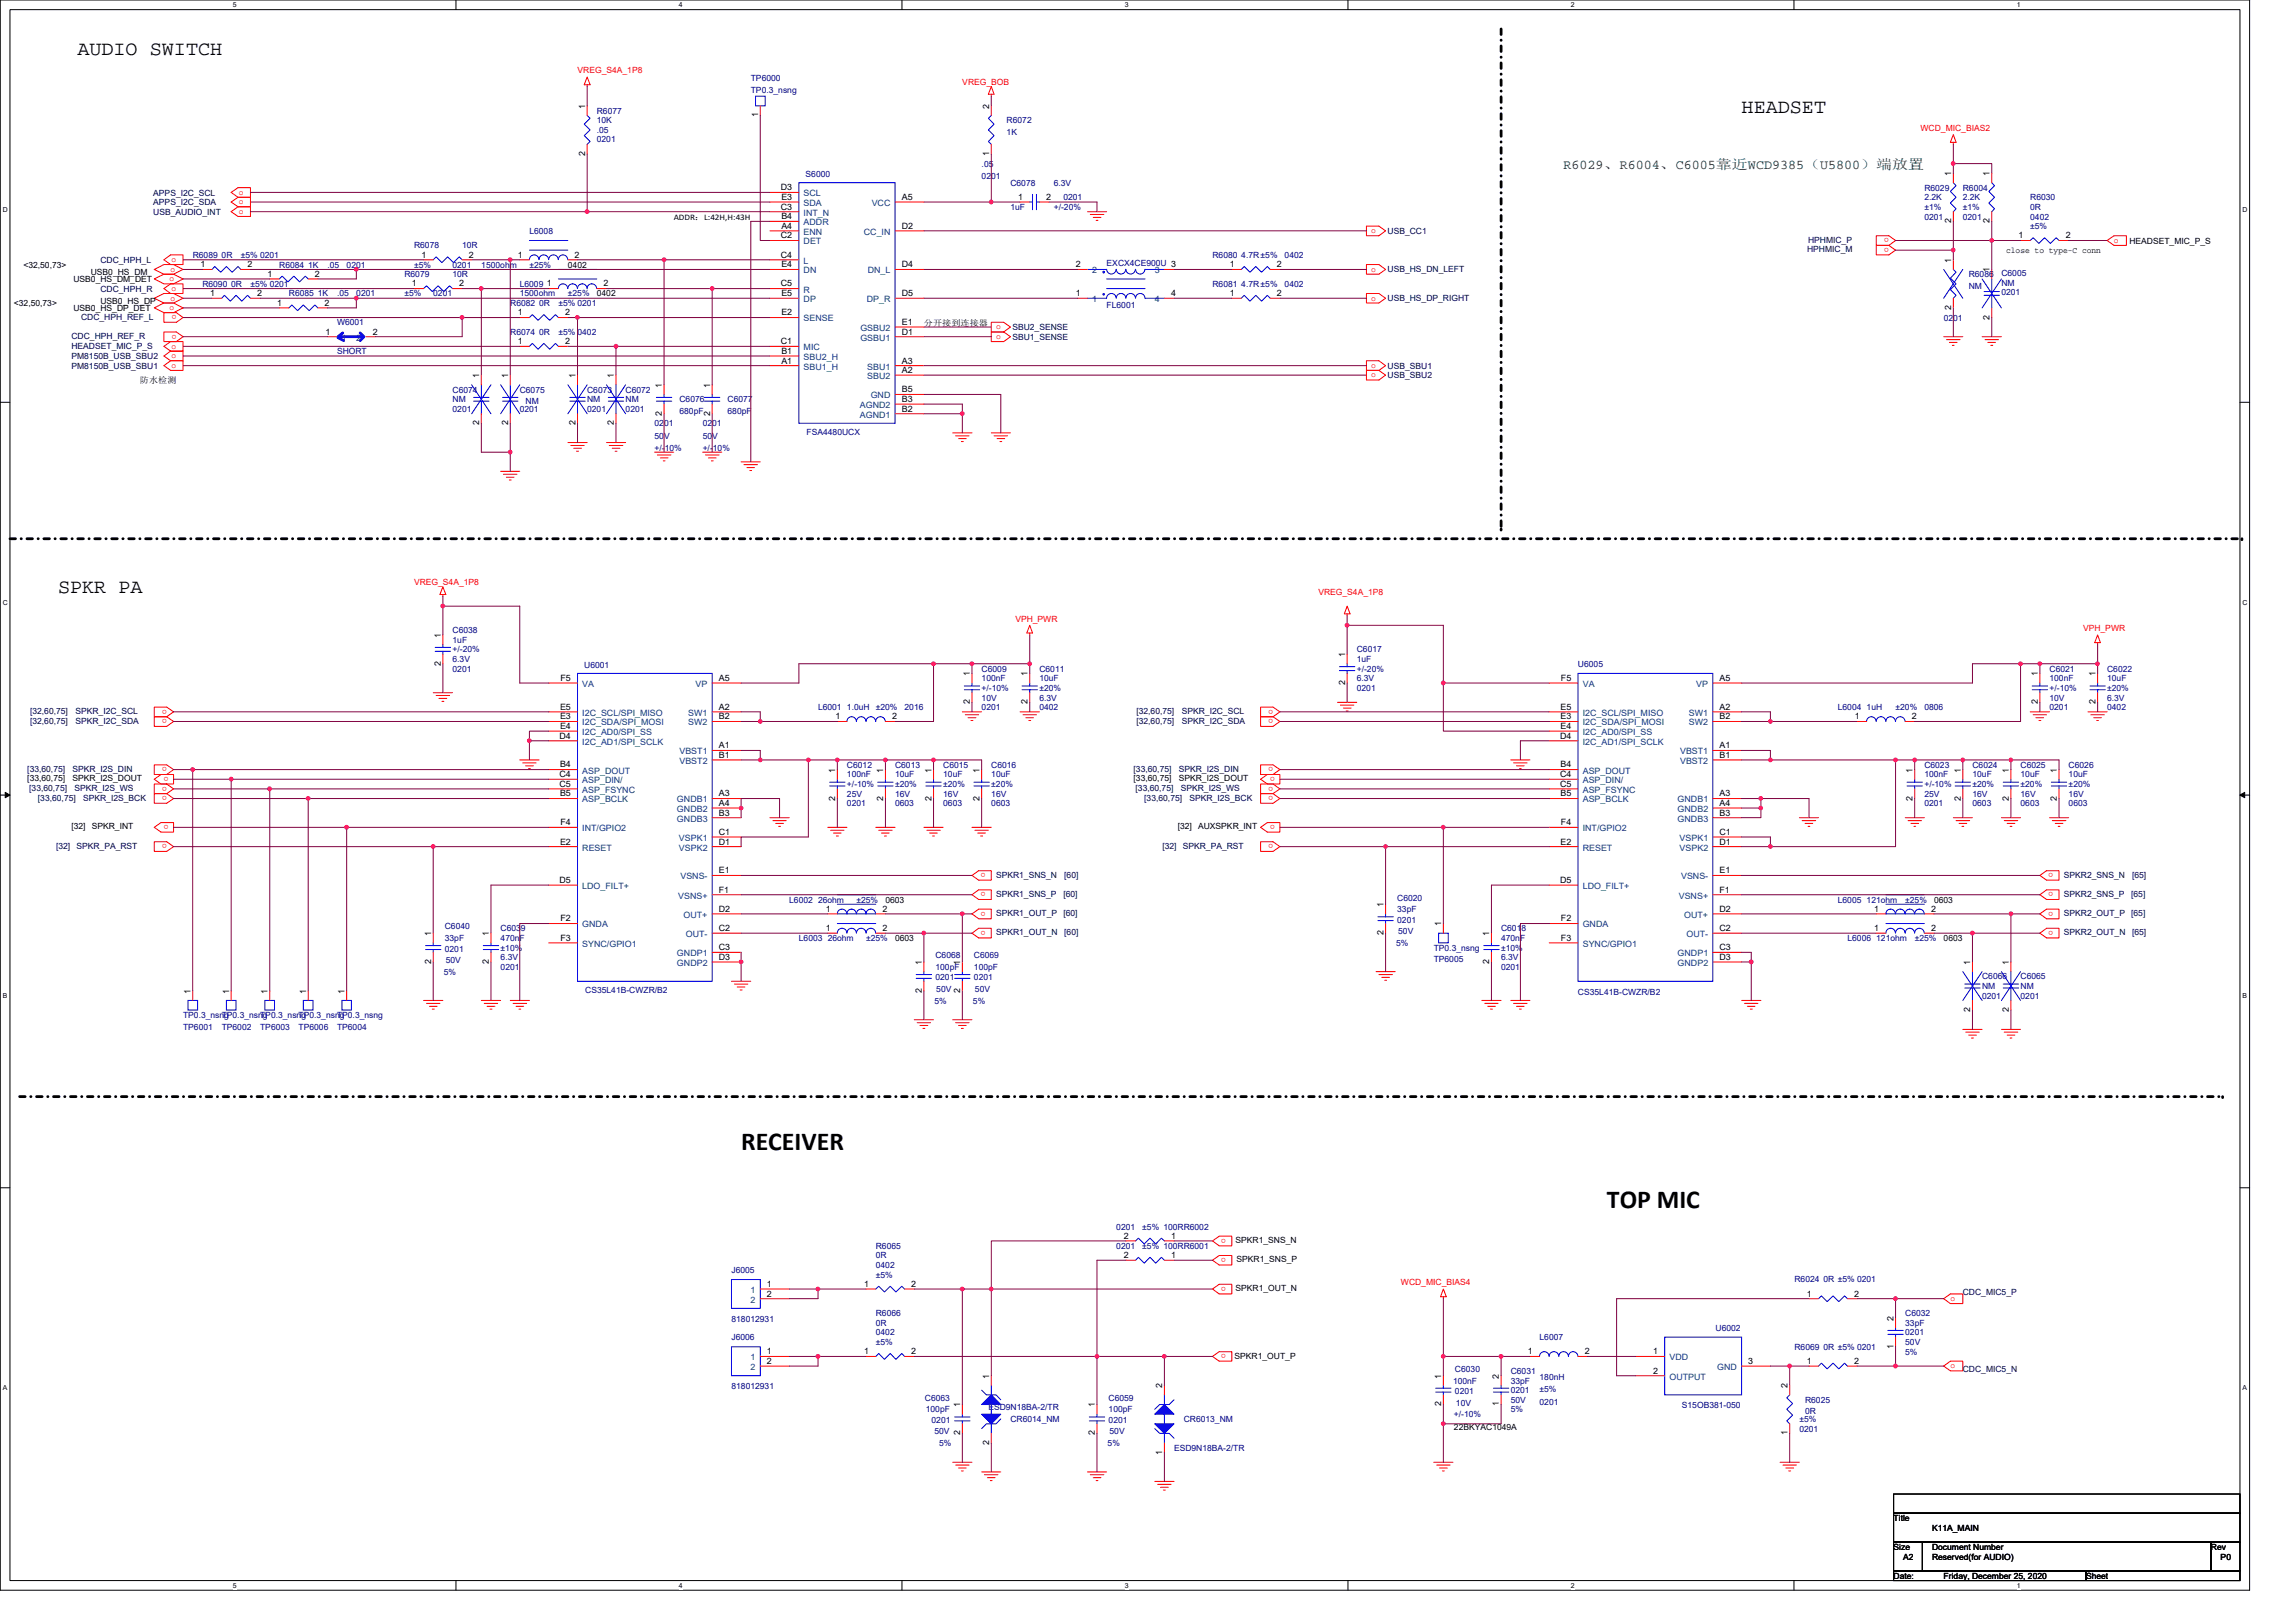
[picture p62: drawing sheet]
<svg xmlns="http://www.w3.org/2000/svg" width="297mm" height="210mm" viewBox="0 0 297 210" stroke-linecap="round" stroke-linejoin="round" font-family="sans-serif">
<defs><g id="words">
<g font-size="3.3">
<text x="95.9" y="148.8">RECEIVER</text>
<text x="207.9" y="156.3">TOP MIC</text>
</g>
<g font-size="2.6">
<text x="10" y="7.1">AUDIO SWITCH</text>
<text x="225.3" y="14.7">HEADSET</text>
<text x="7.5" y="76.8">SPKR PA</text>
</g>
<text font-size="1.7" fill="#008000" x="202.3" y="21.9">R6029、R6004、C6005靠近WCD9385（U5800）端放置</text>
<g font-size="1.1" fill="#f00">
<text x="74.7" y="9.5">VREG_S4A_1P8</text>
<text x="124.5" y="11">VREG_BOB</text>
<text x="248.5" y="17">WCD_MIC_BIAS2</text>
<text x="30.9" y="25.2">o</text>
<text x="30.9" y="26.4">o</text>
<text x="30.9" y="27.7">o</text>
<text x="22.1" y="35.1">o</text>
<text x="22.2" y="33.9">o</text>
<text x="177.4" y="30.2">o</text>
<text x="177.4" y="35.1">o</text>
<text x="244.4" y="30.8" transform="rotate(180 244.4 30.8)">o</text>
<text x="244.4" y="32.1" transform="rotate(180 244.4 32.1)">o</text>
<text x="273.5" y="31.4">o</text>
<text x="21.9" y="36.4">o</text>
<text x="21.9" y="40.1">o</text>
<text x="22.1" y="38.9">o</text>
<text x="22.2" y="37.6">o</text>
<text x="22.8" y="40.8" transform="rotate(180 22.8 40.8)">o</text>
<text x="177.4" y="38.9">o</text>
<text x="22.2" y="45.1">o</text>
<text x="22.2" y="46.3">o</text>
<text x="22.2" y="47.6">o</text>
<text x="22.8" y="43.3" transform="rotate(180 22.8 43.3)">o</text>
<text x="128.9" y="42.6">o</text>
<text x="128.9" y="43.9">o</text>
<text x="177.4" y="47.6">o</text>
<text x="177.4" y="48.8">o</text>
<text x="53.6" y="75.7">VREG_S4A_1P8</text>
<text x="170.6" y="76.9">VREG_S4A_1P8</text>
<text x="131.4" y="80.4">VPH_PWR</text>
<text x="269.5" y="81.7">VPH_PWR</text>
<text x="21.6" y="91.8" transform="rotate(180 21.6 91.8)">o</text>
<text x="21.6" y="93.1" transform="rotate(180 21.6 93.1)">o</text>
<text x="164.7" y="91.8" transform="rotate(180 164.7 91.8)">o</text>
<text x="164.7" y="93.1" transform="rotate(180 164.7 93.1)">o</text>
<text x="21.6" y="99.3" transform="rotate(180 21.6 99.3)">o</text>
<text x="21.6" y="101.8" transform="rotate(180 21.6 101.8)">o</text>
<text x="21.8" y="100.5" transform="rotate(180 21.8 100.5)">o</text>
<text x="164.7" y="99.3" transform="rotate(180 164.7 99.3)">o</text>
<text x="164.7" y="101.8" transform="rotate(180 164.7 101.8)">o</text>
<text x="164.9" y="100.5" transform="rotate(180 164.9 100.5)">o</text>
<text x="21.6" y="103" transform="rotate(180 21.6 103)">o</text>
<text x="21.8" y="106.7" transform="rotate(180 21.8 106.7)">o</text>
<text x="164.7" y="103" transform="rotate(180 164.7 103)">o</text>
<text x="164.9" y="106.7" transform="rotate(180 164.9 106.7)">o</text>
<text x="21.6" y="109.2" transform="rotate(180 21.6 109.2)">o</text>
<text x="127.5" y="113" transform="rotate(180 127.5 113)">o</text>
<text x="164.7" y="109.2" transform="rotate(180 164.7 109.2)">o</text>
<text x="265.6" y="113" transform="rotate(180 265.6 113)">o</text>
<text x="127.5" y="115.5" transform="rotate(180 127.5 115.5)">o</text>
<text x="127.5" y="118" transform="rotate(180 127.5 118)">o</text>
<text x="265.6" y="115.5" transform="rotate(180 265.6 115.5)">o</text>
<text x="265.6" y="118" transform="rotate(180 265.6 118)">o</text>
<text x="127.5" y="120.4" transform="rotate(180 127.5 120.4)">o</text>
<text x="265.6" y="120.4" transform="rotate(180 265.6 120.4)">o</text>
<text x="158.6" y="160.3" transform="rotate(180 158.6 160.3)">o</text>
<text x="158.6" y="162.8" transform="rotate(180 158.6 162.8)">o</text>
<text x="158.6" y="166.5" transform="rotate(180 158.6 166.5)">o</text>
<text x="181.2" y="166.3">WCD_MIC_BIAS4</text>
<text x="252.3" y="168.3">o</text>
<text x="158.6" y="175.2" transform="rotate(180 158.6 175.2)">o</text>
<text x="252.3" y="177">o</text>
</g>
<g font-size="1.1" fill="#000080">
<text x="97.1" y="10.5">TP6000</text>
<text x="97.1" y="12">TP0.3_nsng</text>
<text x="77.2" y="14.7">R6077</text>
<text x="77.2" y="16">10K</text>
<text x="77.2" y="17.2">.05</text>
<text x="130.2" y="16">R6072</text>
<text x="130.2" y="17.4">1K</text>
<text x="77.2" y="18.4">0201</text>
<text x="104.2" y="22.9">S6000</text>
<text x="127" y="21.5">.05</text>
<text x="127" y="23.2">0201</text>
<text x="130.7" y="24">C6078</text>
<text x="130.7" y="27.2">1uF</text>
<text x="136.3" y="24">6.3V</text>
<text x="136.3" y="27.2">+/-20%</text>
<text x="137.6" y="25.9">0201</text>
<text x="249" y="24.7">R6029</text>
<text x="249" y="25.9">2.2K</text>
<text x="249" y="27.2">±1%</text>
<text x="249" y="28.4">0201</text>
<text x="253.9" y="24.7">R6004</text>
<text x="253.9" y="25.9">2.2K</text>
<text x="253.9" y="27.2">±1%</text>
<text x="253.9" y="28.4">0201</text>
<text x="262.7" y="25.9">R6030</text>
<text x="262.7" y="27.2">0R</text>
<text x="262.7" y="29.7">±5%</text>
<text x="262.7" y="28.4">0402</text>
<text x="24.9" y="33.4">R6089 0R</text>
<text x="31.2" y="33.4">±5% 0201</text>
<text x="36.1" y="34.6">R6084 1K</text>
<text x="42.4" y="34.6">.05</text>
<text x="44.8" y="34.6">0201</text>
<text x="52.3" y="35.9">R6079</text>
<text x="53.6" y="32.1">R6078</text>
<text x="53.6" y="34.6">±5%</text>
<text x="58.5" y="35.9">10R</text>
<text x="58.5" y="34.6">0201</text>
<text x="59.8" y="32.1">10R</text>
<text x="62.3" y="34.6">1500ohm</text>
<text x="68.5" y="34.6">±25%</text>
<text x="68.5" y="30.3">L6008</text>
<text x="143.2" y="34.4">EXCX4CE900U 3</text>
<text x="156.9" y="33.4">R6080 4.7R±5%</text>
<text x="166.2" y="33.4">0402</text>
<text x="254.7" y="35.9">R6086</text>
<text x="258.9" y="35.8">C6005</text>
<text x="26.2" y="37.1">R6090 0R</text>
<text x="32.4" y="37.1">±5% 0201</text>
<text x="37.4" y="38.4">R6085 1K</text>
<text x="43.6" y="38.4">.05</text>
<text x="46.1" y="38.4">0201</text>
<text x="52.3" y="38.4">±5%</text>
<text x="56" y="38.4">0201</text>
<text x="66" y="39.6">R6082 0R</text>
<text x="67.2" y="37.1">L6009</text>
<text x="67.2" y="38.4">1500ohm</text>
<text x="72.2" y="39.6">±5% 0201</text>
<text x="73.5" y="38.4">±25%</text>
<text x="143.2" y="39.9">FL6001</text>
<text x="156.9" y="37.1">R6081 4.7R±5%</text>
<text x="166.2" y="37.1">0402</text>
<text x="251.5" y="41.5">0201</text>
<text x="254.7" y="37.4">NM</text>
<text x="258.9" y="37">NM</text>
<text x="258.9" y="38.2">0201</text>
<text x="43.6" y="42.1">W6001</text>
<text x="43.6" y="45.8">SHORT</text>
<text x="66" y="43.3">R6074 0R</text>
<text x="72.2" y="43.3">±5% 0402</text>
<text x="58.5" y="50.8">C6074</text>
<text x="58.5" y="52">NM</text>
<text x="58.5" y="53.3">0201</text>
<text x="67.2" y="50.8">C6075</text>
<text x="67.2" y="53.3">0201</text>
<text x="68" y="52.3">NM</text>
<text x="76" y="50.8">C6073</text>
<text x="76" y="52">NM</text>
<text x="76" y="53.3">0201</text>
<text x="80.9" y="50.8">C6072</text>
<text x="80.9" y="52">NM</text>
<text x="80.9" y="53.3">0201</text>
<text x="87.9" y="52">C6076</text>
<text x="87.9" y="53.6">680pF</text>
<text x="94.1" y="52">C6077</text>
<text x="94.1" y="53.6">680pF</text>
<text x="84.7" y="55.2">0201</text>
<text x="84.7" y="56.8">50V</text>
<text x="84.7" y="58.4">+/-10%</text>
<text x="90.9" y="55.2">0201</text>
<text x="90.9" y="56.8">50V</text>
<text x="90.9" y="58.4">+/-10%</text>
<text x="104.3" y="56.3">FSA4480UCX</text>
<text x="58.5" y="81.9">C6038</text>
<text x="58.5" y="83.2">1uF</text>
<text x="58.5" y="86.9">0201</text>
<text x="58.5" y="85.7">6.3V</text>
<text x="58.5" y="84.4">+/-20%</text>
<text x="75.6" y="86.4">U6001</text>
<text x="127" y="86.9">C6009</text>
<text x="127" y="88.1">100nF</text>
<text x="127" y="89.4">+/-10%</text>
<text x="134.5" y="86.9">C6011</text>
<text x="134.5" y="88.1">10uF</text>
<text x="134.5" y="89.4">±20%</text>
<text x="175.5" y="84.4">C6017</text>
<text x="175.5" y="85.7">1uF</text>
<text x="175.5" y="89.4">0201</text>
<text x="175.5" y="88.1">6.3V</text>
<text x="175.5" y="86.9">+/-20%</text>
<text x="204.1" y="86.3">U6005</text>
<text x="265.2" y="86.9">C6021</text>
<text x="265.2" y="88.1">100nF</text>
<text x="265.2" y="89.4">+/-10%</text>
<text x="272.6" y="86.9">C6022</text>
<text x="272.6" y="88.1">10uF</text>
<text x="272.6" y="89.4">±20%</text>
<text x="105.8" y="91.9">L6001 1.0uH</text>
<text x="113.3" y="91.9">±20%</text>
<text x="117" y="91.9">2016</text>
<text x="127" y="91.9">0201</text>
<text x="127" y="90.6">10V</text>
<text x="134.5" y="91.9">0402</text>
<text x="134.5" y="90.6">6.3V</text>
<text x="237.8" y="91.9">L6004 1uH</text>
<text x="245.2" y="91.9">±20%</text>
<text x="249" y="91.9">0806</text>
<text x="265.2" y="91.9">0201</text>
<text x="265.2" y="90.6">10V</text>
<text x="272.6" y="91.9">0402</text>
<text x="272.6" y="90.6">6.3V</text>
<text x="109.6" y="99.3">C6012</text>
<text x="109.6" y="100.6">100nF</text>
<text x="109.6" y="101.8">+/-10%</text>
<text x="115.8" y="99.3">C6013</text>
<text x="115.8" y="100.6">10uF</text>
<text x="115.8" y="101.8">±20%</text>
<text x="122" y="99.3">C6015</text>
<text x="122" y="100.6">10uF</text>
<text x="122" y="101.8">±20%</text>
<text x="128.2" y="99.3">C6016</text>
<text x="128.2" y="100.6">10uF</text>
<text x="128.2" y="101.8">±20%</text>
<text x="249" y="99.3">C6023</text>
<text x="249" y="100.6">100nF</text>
<text x="249" y="101.8">+/-10%</text>
<text x="255.2" y="99.3">C6024</text>
<text x="255.2" y="100.6">10uF</text>
<text x="255.2" y="101.8">±20%</text>
<text x="261.4" y="99.3">C6025</text>
<text x="261.4" y="100.6">10uF</text>
<text x="261.4" y="101.8">±20%</text>
<text x="267.6" y="99.3">C6026</text>
<text x="267.6" y="100.6">10uF</text>
<text x="267.6" y="101.8">±20%</text>
<text x="109.6" y="104.3">0201</text>
<text x="109.6" y="103.1">25V</text>
<text x="115.8" y="104.3">0603</text>
<text x="115.8" y="103.1">16V</text>
<text x="122" y="104.3">0603</text>
<text x="122" y="103.1">16V</text>
<text x="128.2" y="104.3">0603</text>
<text x="128.2" y="103.1">16V</text>
<text x="249" y="104.3">0201</text>
<text x="249" y="103.1">25V</text>
<text x="255.2" y="104.3">0603</text>
<text x="255.2" y="103.1">16V</text>
<text x="261.4" y="104.3">0603</text>
<text x="261.4" y="103.1">16V</text>
<text x="267.6" y="104.3">0603</text>
<text x="267.6" y="103.1">16V</text>
<text x="102.1" y="116.8">L6002 26ohm</text>
<text x="110.8" y="116.8">±25%</text>
<text x="180.8" y="116.5">C6020</text>
<text x="180.8" y="118">33pF</text>
<text x="180.8" y="119.4">0201</text>
<text x="237.8" y="116.8">L6005 121ohm</text>
<text x="246.5" y="116.8">±25%</text>
<text x="57.5" y="120.2">C6040</text>
<text x="57.5" y="121.8">33pF</text>
<text x="57.5" y="123.1">0201</text>
<text x="57.7" y="124.6">50V</text>
<text x="64.8" y="120.5">C6039</text>
<text x="64.8" y="121.8">470nF</text>
<text x="64.8" y="125.5">0201</text>
<text x="64.8" y="124.2">6.3V</text>
<text x="64.8" y="123">±10%</text>
<text x="103.4" y="121.8">L6003 26ohm</text>
<text x="112.1" y="121.8">±25%</text>
<text x="121" y="124">C6068</text>
<text x="121" y="125.5">100pF</text>
<text x="126" y="124">C6069</text>
<text x="126" y="125.5">100pF</text>
<text x="180.6" y="122.4">5%</text>
<text x="180.9" y="120.9">50V</text>
<text x="185.5" y="124.5">TP6005</text>
<text x="185.5" y="123">TP0.3_nsng</text>
<text x="194.2" y="120.5">C6018</text>
<text x="194.2" y="121.8">470nF</text>
<text x="194.2" y="125.5">0201</text>
<text x="194.2" y="124.2">6.3V</text>
<text x="194.2" y="123">±10%</text>
<text x="239" y="121.8">L6006 121ohm</text>
<text x="247.7" y="121.8">±25%</text>
<text x="23.7" y="131.7">TP0.3_nsng</text>
<text x="28.7" y="131.7">TP0.3_nsng</text>
<text x="33.7" y="131.7">TP0.3_nsng</text>
<text x="38.6" y="131.7">TP0.3_nsng</text>
<text x="43.6" y="131.7">TP0.3_nsng</text>
<text x="57.4" y="126.1">5%</text>
<text x="75.7" y="128.5">CS35L41B-CWZR/B2</text>
<text x="120.9" y="129.8">5%</text>
<text x="121" y="126.9">0201</text>
<text x="121.1" y="128.3">50V</text>
<text x="125.9" y="129.8">5%</text>
<text x="126" y="126.9">0201</text>
<text x="126.1" y="128.3">50V</text>
<text x="204.1" y="128.7">CS35L41B-CWZR/B2</text>
<text x="256.4" y="126.7">C6066</text>
<text x="256.4" y="128">NM</text>
<text x="256.4" y="129.2">0201</text>
<text x="261.4" y="126.7">C6065</text>
<text x="261.4" y="128">NM</text>
<text x="261.4" y="129.2">0201</text>
<text x="23.7" y="133.2">TP6001</text>
<text x="28.7" y="133.2">TP6002</text>
<text x="33.7" y="133.2">TP6003</text>
<text x="38.6" y="133.2">TP6006</text>
<text x="43.6" y="133.2">TP6004</text>
<text x="113.3" y="161.6">R6065</text>
<text x="144.4" y="159.1">0201</text>
<text x="144.4" y="161.6">0201</text>
<text x="147.8" y="159.1">±5% 100RR6002</text>
<text x="147.8" y="161.6">±5% 100RR6001</text>
<text x="94.6" y="164.7">J6005</text>
<text x="113.3" y="162.8">0R</text>
<text x="113.3" y="165.3">±5%</text>
<text x="113.3" y="164.1">0402</text>
<text x="232.2" y="165.9">R6024 0R ±5% 0201</text>
<text x="94.6" y="173.4">J6006</text>
<text x="94.6" y="171">818012931</text>
<text x="113.3" y="170.3">R6066</text>
<text x="113.3" y="171.5">0R</text>
<text x="113.3" y="172.8">0402</text>
<text x="199.2" y="173.4">L6007</text>
<text x="221.9" y="172.1">U6002</text>
<text x="246.5" y="170.3">C6032</text>
<text x="246.5" y="171.5">33pF</text>
<text x="246.5" y="172.8">0201</text>
<text x="94.6" y="179.7">818012931</text>
<text x="113.3" y="174">±5%</text>
<text x="188" y="179">100nF</text>
<text x="188.2" y="177.5">C6030</text>
<text x="195.4" y="177.8">C6031</text>
<text x="195.4" y="179">33pF</text>
<text x="199.2" y="178.5">180nH</text>
<text x="232.2" y="174.6">R6069 0R ±5% 0201</text>
<text x="246.5" y="174">50V</text>
<text x="246.5" y="175.3">5%</text>
<text x="119.7" y="181.2">C6063</text>
<text x="119.8" y="182.7">100pF</text>
<text x="120.5" y="184.1">0201</text>
<text x="120.9" y="185.6">50V</text>
<text x="127.9" y="182.5">ESD9N18BA-2/TR</text>
<text x="130.7" y="184">CR6014_NM</text>
<text x="143.4" y="181.2">C6059</text>
<text x="143.4" y="182.7">100pF</text>
<text x="143.4" y="184.1">0201</text>
<text x="143.5" y="185.6">50V</text>
<text x="153.1" y="184">CR6013_NM</text>
<text x="188.1" y="183.3">+/-10%</text>
<text x="188.2" y="180.4">0201</text>
<text x="188.4" y="181.9">10V</text>
<text x="195.4" y="180.2">0201</text>
<text x="195.4" y="181.5">50V</text>
<text x="195.4" y="182.7">5%</text>
<text x="199.2" y="180.1">±5%</text>
<text x="199.2" y="181.7">0201</text>
<text x="217.6" y="182.2">S15OB381-050</text>
<text x="232.8" y="184">±5%</text>
<text x="232.8" y="185.2">0201</text>
<text x="233.5" y="181.5">R6025</text>
<text x="233.5" y="183">0R</text>
<text x="121.5" y="187.1">5%</text>
<text x="143.3" y="187.1">5%</text>
<text x="151.9" y="187.7">ESD9N18BA-2/TR</text>
</g>
<g font-size="1.1">
<text x="75.7" y="14.1" transform="rotate(-90 75.7 14.1)">1</text>
<text x="98.1" y="15.2" transform="rotate(-90 98.1 15.2)">1</text>
<text x="128" y="14.1" transform="rotate(-90 128 14.1)">2</text>
<text x="75.7" y="20.2" transform="rotate(-90 75.7 20.2)">2</text>
<text x="128" y="20.2" transform="rotate(-90 128 20.2)">1</text>
<text x="252.4" y="22.8" transform="rotate(-90 252.4 22.8)">1</text>
<text x="257.4" y="22.8" transform="rotate(-90 257.4 22.8)">1</text>
<text x="87.2" y="28.4">ADDR：L:42H,H:43H</text>
<text x="101" y="27.1">C3</text>
<text x="101" y="24.6">D3</text>
<text x="101.1" y="29.6">A4</text>
<text x="101.1" y="28.4">B4</text>
<text x="101.1" y="25.9">E3</text>
<text x="116.7" y="25.9">A5</text>
<text x="116.7" y="29.6">D2</text>
<text x="131.7" y="25.9">1</text>
<text x="135.3" y="25.9">2</text>
<text x="252.4" y="28.9" transform="rotate(-90 252.4 28.9)">2</text>
<text x="257.4" y="28.9" transform="rotate(-90 257.4 28.9)">2</text>
<text x="3" y="34.6">&lt;32,50,73&gt;</text>
<text x="11.7" y="35.6">USB0_HS_DM</text>
<text x="25.9" y="34.6">1</text>
<text x="32" y="34.6">2</text>
<text x="34.6" y="35.8">1</text>
<text x="40.7" y="35.8">2</text>
<text x="54.5" y="33.3">1</text>
<text x="60.7" y="33.3">2</text>
<text x="67" y="33.3">1</text>
<text x="73.5" y="34.6">0402</text>
<text x="74.3" y="33.3">2</text>
<text x="101" y="30.8">C2</text>
<text x="101" y="33.3">C4</text>
<text x="101.1" y="34.6">E4</text>
<text x="116.7" y="34.6">D4</text>
<text x="139.2" y="34.6">2</text>
<text x="159.1" y="34.6">1</text>
<text x="165.2" y="34.6">2</text>
<text x="252.4" y="34" transform="rotate(-90 252.4 34)">1</text>
<text x="257.4" y="35.2" transform="rotate(-90 257.4 35.2)">1</text>
<text x="259.5" y="32.8">close to type-C conn</text>
<text x="261.2" y="30.8">1</text>
<text x="267.2" y="30.8">2</text>
<text x="275.5" y="31.5">HEADSET_MIC_P_S</text>
<text x="1.8" y="39.6">&lt;32,50,73&gt;</text>
<text x="9.5" y="36.5">USB0_HS_DM_DET</text>
<text x="9.5" y="40.2">USB0_HS_DP_DET</text>
<text x="13" y="39.3">USB0_HS_DP</text>
<text x="27.2" y="38.3">1</text>
<text x="33.3" y="38.3">2</text>
<text x="35.9" y="39.6">1</text>
<text x="42" y="39.6">2</text>
<text x="53.3" y="37.1">1</text>
<text x="59.4" y="37.1">2</text>
<text x="67" y="40.8">1</text>
<text x="70.7" y="37.1">1</text>
<text x="73.1" y="40.8">2</text>
<text x="77.2" y="38.4">0402</text>
<text x="78.1" y="37.1">2</text>
<text x="101" y="37.1">C5</text>
<text x="101.1" y="40.8">E2</text>
<text x="101.1" y="38.3">E5</text>
<text x="116.7" y="38.3">D5</text>
<text x="139.2" y="38.3">1</text>
<text x="151.5" y="38.3">4</text>
<text x="159.1" y="38.3">1</text>
<text x="165.2" y="38.3">2</text>
<text x="252.4" y="40.1" transform="rotate(-90 252.4 40.1)">2</text>
<text x="257.4" y="41.3" transform="rotate(-90 257.4 41.3)">2</text>
<text x="42.1" y="43.3">1</text>
<text x="48.2" y="43.3">2</text>
<text x="67" y="44.5">1</text>
<text x="73.1" y="44.5">2</text>
<text x="101" y="44.5">C1</text>
<text x="101.1" y="47">A1</text>
<text x="101.1" y="45.8">B1</text>
<text x="116.7" y="47">A3</text>
<text x="116.7" y="43.3">D1</text>
<text x="116.7" y="42">E1</text>
<text x="119.5" y="42.1">分开接到连接器</text>
<text x="18.1" y="49.6">防水检测</text>
<text x="62" y="48.9" transform="rotate(-90 62 48.9)">1</text>
<text x="65.7" y="48.9" transform="rotate(-90 65.7 48.9)">1</text>
<text x="74.4" y="48.9" transform="rotate(-90 74.4 48.9)">1</text>
<text x="79.4" y="48.9" transform="rotate(-90 79.4 48.9)">1</text>
<text x="85.6" y="53.8" transform="rotate(-90 85.6 53.8)">2</text>
<text x="85.6" y="50.2" transform="rotate(-90 85.6 50.2)">1</text>
<text x="91.9" y="53.8" transform="rotate(-90 91.9 53.8)">2</text>
<text x="91.9" y="50.2" transform="rotate(-90 91.9 50.2)">1</text>
<text x="116.7" y="48.3">A2</text>
<text x="116.7" y="50.8">B5</text>
<text x="116.7" y="53.3">B2</text>
<text x="116.7" y="52">B3</text>
<text x="62" y="55" transform="rotate(-90 62 55)">2</text>
<text x="65.7" y="55" transform="rotate(-90 65.7 55)">2</text>
<text x="74.4" y="55" transform="rotate(-90 74.4 55)">2</text>
<text x="79.4" y="55" transform="rotate(-90 79.4 55)">2</text>
<text x="57" y="82.5" transform="rotate(-90 57 82.5)">1</text>
<text x="57" y="86.1" transform="rotate(-90 57 86.1)">2</text>
<text x="72.5" y="88.1">F5</text>
<text x="93" y="88.1">A5</text>
<text x="125.5" y="87.5" transform="rotate(-90 125.5 87.5)">1</text>
<text x="132.9" y="87.5" transform="rotate(-90 132.9 87.5)">1</text>
<text x="174" y="88.6" transform="rotate(-90 174 88.6)">2</text>
<text x="174" y="85" transform="rotate(-90 174 85)">1</text>
<text x="201.9" y="88.1">F5</text>
<text x="222.5" y="88.1">A5</text>
<text x="263.6" y="87.5" transform="rotate(-90 263.6 87.5)">1</text>
<text x="271.1" y="87.5" transform="rotate(-90 271.1 87.5)">1</text>
<text x="72.4" y="95.6">D4</text>
<text x="72.5" y="93.1">E3</text>
<text x="72.5" y="94.3">E4</text>
<text x="72.5" y="91.8">E5</text>
<text x="93" y="91.8">A2</text>
<text x="93" y="93.1">B2</text>
<text x="108.1" y="93.1">1</text>
<text x="115.4" y="93.1">2</text>
<text x="125.5" y="91.1" transform="rotate(-90 125.5 91.1)">2</text>
<text x="132.9" y="91.1" transform="rotate(-90 132.9 91.1)">2</text>
<text x="201.8" y="95.6">D4</text>
<text x="201.9" y="93.1">E3</text>
<text x="201.9" y="94.3">E4</text>
<text x="201.9" y="91.8">E5</text>
<text x="222.5" y="91.8">A2</text>
<text x="222.5" y="93.1">B2</text>
<text x="240" y="93.1">1</text>
<text x="247.4" y="93.1">2</text>
<text x="263.6" y="91.1" transform="rotate(-90 263.6 91.1)">2</text>
<text x="271.1" y="91.1" transform="rotate(-90 271.1 91.1)">2</text>
<text x="3.5" y="101.1">[33,60,75]</text>
<text x="9.4" y="101.1">SPKR_I2S_DOUT</text>
<text x="72.4" y="100.5">C4</text>
<text x="72.4" y="101.8">C5</text>
<text x="72.5" y="99.3">B4</text>
<text x="93" y="96.8">A1</text>
<text x="93" y="98">B1</text>
<text x="108.1" y="99.9" transform="rotate(-90 108.1 99.9)">1</text>
<text x="114.3" y="99.9" transform="rotate(-90 114.3 99.9)">1</text>
<text x="120.5" y="99.9" transform="rotate(-90 120.5 99.9)">1</text>
<text x="126.7" y="99.9" transform="rotate(-90 126.7 99.9)">1</text>
<text x="146.7" y="101.1">[33,60,75]</text>
<text x="152.5" y="101.1">SPKR_I2S_DOUT</text>
<text x="201.8" y="100.5">C4</text>
<text x="201.8" y="101.8">C5</text>
<text x="201.9" y="99.3">B4</text>
<text x="222.5" y="96.8">A1</text>
<text x="222.5" y="98">B1</text>
<text x="247.4" y="99.9" transform="rotate(-90 247.4 99.9)">1</text>
<text x="253.7" y="99.9" transform="rotate(-90 253.7 99.9)">1</text>
<text x="259.9" y="99.9" transform="rotate(-90 259.9 99.9)">1</text>
<text x="266.1" y="99.9" transform="rotate(-90 266.1 99.9)">1</text>
<text x="9.2" y="107.3">[32]</text>
<text x="11.9" y="107.3">SPKR_INT</text>
<text x="72.5" y="103">B5</text>
<text x="72.5" y="106.8">F4</text>
<text x="93" y="103">A3</text>
<text x="93" y="104.3">A4</text>
<text x="93" y="105.5">B3</text>
<text x="108.1" y="103.6" transform="rotate(-90 108.1 103.6)">2</text>
<text x="114.3" y="103.6" transform="rotate(-90 114.3 103.6)">2</text>
<text x="120.5" y="103.6" transform="rotate(-90 120.5 103.6)">2</text>
<text x="126.7" y="103.6" transform="rotate(-90 126.7 103.6)">2</text>
<text x="152.4" y="107.3">[32]</text>
<text x="155" y="107.3">AUXSPKR_INT</text>
<text x="201.9" y="103">B5</text>
<text x="201.9" y="106.8">F4</text>
<text x="222.5" y="103">A3</text>
<text x="222.5" y="104.3">A4</text>
<text x="222.5" y="105.5">B3</text>
<text x="247.4" y="103.6" transform="rotate(-90 247.4 103.6)">2</text>
<text x="253.7" y="103.6" transform="rotate(-90 253.7 103.6)">2</text>
<text x="259.9" y="103.6" transform="rotate(-90 259.9 103.6)">2</text>
<text x="266.1" y="103.6" transform="rotate(-90 266.1 103.6)">2</text>
<text x="72.5" y="109.3">E2</text>
<text x="93" y="108">C1</text>
<text x="93" y="109.3">D1</text>
<text x="93" y="113">E1</text>
<text x="201.9" y="109.3">E2</text>
<text x="222.5" y="113">E1</text>
<text x="222.5" y="108">C1</text>
<text x="222.5" y="109.3">D1</text>
<text x="72.4" y="114.2">D5</text>
<text x="72.5" y="119.2">F2</text>
<text x="93" y="118">D2</text>
<text x="93" y="115.5">F1</text>
<text x="106.8" y="118">1</text>
<text x="114.2" y="118">2</text>
<text x="114.6" y="116.8">0603</text>
<text x="179" y="117.4" transform="rotate(-90 179 117.4)">1</text>
<text x="186.5" y="119.9" transform="rotate(-90 186.5 119.9)">1</text>
<text x="201.8" y="114.2">D5</text>
<text x="201.9" y="119.2">F2</text>
<text x="222.5" y="118">D2</text>
<text x="222.5" y="115.5">F1</text>
<text x="242.5" y="118">1</text>
<text x="249.8" y="118">2</text>
<text x="250.2" y="116.8">0603</text>
<text x="55.8" y="124.7" transform="rotate(-90 55.8 124.7)">2</text>
<text x="55.8" y="121.1" transform="rotate(-90 55.8 121.1)">1</text>
<text x="63.2" y="124.7" transform="rotate(-90 63.2 124.7)">2</text>
<text x="63.2" y="121.1" transform="rotate(-90 63.2 121.1)">1</text>
<text x="72.5" y="121.7">F3</text>
<text x="93" y="120.5">C2</text>
<text x="93" y="122.9">C3</text>
<text x="93" y="124.2">D3</text>
<text x="106.8" y="120.5">1</text>
<text x="114.2" y="120.5">2</text>
<text x="115.8" y="121.8">0603</text>
<text x="119.2" y="124.8" transform="rotate(-90 119.2 124.8)">1</text>
<text x="124.2" y="124.8" transform="rotate(-90 124.2 124.8)">1</text>
<text x="179" y="121" transform="rotate(-90 179 121)">2</text>
<text x="192.7" y="124.7" transform="rotate(-90 192.7 124.7)">2</text>
<text x="192.7" y="121.1" transform="rotate(-90 192.7 121.1)">1</text>
<text x="201.9" y="121.7">F3</text>
<text x="222.5" y="120.5">C2</text>
<text x="222.5" y="122.9">C3</text>
<text x="222.5" y="124.2">D3</text>
<text x="242.5" y="120.5">1</text>
<text x="249.8" y="120.5">2</text>
<text x="251.5" y="121.8">0603</text>
<text x="254.9" y="124.8" transform="rotate(-90 254.9 124.8)">1</text>
<text x="259.9" y="124.8" transform="rotate(-90 259.9 124.8)">1</text>
<text x="24.7" y="128.6" transform="rotate(-90 24.7 128.6)">1</text>
<text x="29.6" y="128.6" transform="rotate(-90 29.6 128.6)">1</text>
<text x="34.6" y="128.6" transform="rotate(-90 34.6 128.6)">1</text>
<text x="39.6" y="128.6" transform="rotate(-90 39.6 128.6)">1</text>
<text x="44.6" y="128.6" transform="rotate(-90 44.6 128.6)">1</text>
<text x="119.2" y="128.5" transform="rotate(-90 119.2 128.5)">2</text>
<text x="124.2" y="128.5" transform="rotate(-90 124.2 128.5)">2</text>
<text x="254.9" y="130.9" transform="rotate(-90 254.9 130.9)">2</text>
<text x="259.9" y="130.9" transform="rotate(-90 259.9 130.9)">2</text>
<text x="145.4" y="160.3">2</text>
<text x="151.5" y="160.3">1</text>
<text x="159.8" y="160.8">SPKR1_SNS_N</text>
<text x="99.2" y="166.5">1</text>
<text x="99.2" y="167.7">2</text>
<text x="111.8" y="166.5">1</text>
<text x="117.9" y="166.5">2</text>
<text x="145.4" y="162.8">2</text>
<text x="151.5" y="162.8">1</text>
<text x="159.8" y="167">SPKR1_OUT_N</text>
<text x="160" y="163.3">SPKR1_SNS_P</text>
<text x="233.8" y="167.7">1</text>
<text x="239.9" y="167.7">2</text>
<text x="245" y="170.9" transform="rotate(-90 245 170.9)">2</text>
<text x="99.2" y="175.2">1</text>
<text x="99.2" y="176.5">2</text>
<text x="111.8" y="175.2">1</text>
<text x="117.9" y="175.2">2</text>
<text x="128" y="178.3" transform="rotate(-90 128 178.3)">1</text>
<text x="150.4" y="179.6" transform="rotate(-90 150.4 179.6)">2</text>
<text x="159.7" y="175.8">SPKR1_OUT_P</text>
<text x="186.5" y="178.3" transform="rotate(-90 186.5 178.3)">1</text>
<text x="193.9" y="178.3" transform="rotate(-90 193.9 178.3)">2</text>
<text x="197.7" y="175.2">1</text>
<text x="205" y="175.2">2</text>
<text x="213.9" y="175.2">1</text>
<text x="213.9" y="177.7">2</text>
<text x="226.2" y="176.5">3</text>
<text x="231.3" y="179.6" transform="rotate(-90 231.3 179.6)">2</text>
<text x="233.8" y="176.5">1</text>
<text x="239.9" y="176.5">2</text>
<text x="245" y="174.5" transform="rotate(-90 245 174.5)">1</text>
<text x="124.2" y="185.7" transform="rotate(-90 124.2 185.7)">2</text>
<text x="124.2" y="182.1" transform="rotate(-90 124.2 182.1)">1</text>
<text x="141.6" y="185.7" transform="rotate(-90 141.6 185.7)">2</text>
<text x="141.6" y="182.1" transform="rotate(-90 141.6 182.1)">1</text>
<text x="186.5" y="182" transform="rotate(-90 186.5 182)">2</text>
<text x="188.1" y="185">22BKYAC1049A</text>
<text x="193.9" y="182" transform="rotate(-90 193.9 182)">1</text>
<text x="231.3" y="185.7" transform="rotate(-90 231.3 185.7)">1</text>
<text x="128" y="186.9" transform="rotate(-90 128 186.9)">2</text>
<text x="150.4" y="188.2" transform="rotate(-90 150.4 188.2)">1</text>
<text x="245" y="196.8">Title</text>
<text x="245" y="200.5">Size</text>
<text x="246.2" y="201.8">A2</text>
<text x="250" y="200.5">Document Number</text>
<text x="250" y="201.8">Reserved(for AUDIO)</text>
<text x="250" y="198">K11A_MAIN</text>
<text x="286" y="200.5">Rev</text>
<text x="287.3" y="201.8">P0</text>
<text x="245" y="204.3">Date:</text>
<text x="251.5" y="204.3">Friday, December 25, 2020</text>
<text x="269.9" y="204.3">Sheet</text>
</g>
<g font-size="1.1" fill="#000040">
<text x="19.8" y="25.3">APPS_I2C_SCL</text>
<text x="19.8" y="26.5">APPS_I2C_SDA</text>
<text x="19.8" y="27.8">USB_AUDIO_INT</text>
<text x="13" y="34">CDC_HPH_L</text>
<text x="179.5" y="30.3">USB_CC1</text>
<text x="179.5" y="35.2">USB_HS_DN_LEFT</text>
<text x="233.8" y="32.6">HPHMIC_M</text>
<text x="233.9" y="31.4">HPHMIC_P</text>
<text x="10.5" y="41.3">CDC_HPH_REF_L</text>
<text x="13" y="37.7">CDC_HPH_R</text>
<text x="179.5" y="39">USB_HS_DP_RIGHT</text>
<text x="9.2" y="43.8">CDC_HPH_REF_R</text>
<text x="9.2" y="45.2">HEADSET_MIC_P_S</text>
<text x="9.2" y="46.4">PM8150B_USB_SBU2</text>
<text x="9.2" y="47.7">PM8150B_USB_SBU1</text>
<text x="131" y="42.7">SBU2_SENSE</text>
<text x="131" y="44">SBU1_SENSE</text>
<text x="179.5" y="47.7">USB_SBU1</text>
<text x="179.5" y="48.9">USB_SBU2</text>
<text x="3.9" y="92.4">[32,60,75]</text>
<text x="3.9" y="93.6">[32,60,75]</text>
<text x="9.8" y="92.4">SPKR_I2C_SCL</text>
<text x="9.8" y="93.6">SPKR_I2C_SDA</text>
<text x="147" y="92.4">[32,60,75]</text>
<text x="147" y="93.6">[32,60,75]</text>
<text x="152.9" y="92.4">SPKR_I2C_SCL</text>
<text x="152.9" y="93.6">SPKR_I2C_SDA</text>
<text x="3.5" y="99.8">[33,60,75]</text>
<text x="9.4" y="99.8">SPKR_I2S_DIN</text>
<text x="146.7" y="99.8">[33,60,75]</text>
<text x="152.5" y="99.8">SPKR_I2S_DIN</text>
<text x="3.8" y="102.3">[33,60,75]</text>
<text x="4.9" y="103.6">[33,60,75]</text>
<text x="9.6" y="102.3">SPKR_I2S_WS</text>
<text x="10.7" y="103.6">SPKR_I2S_BCK</text>
<text x="146.9" y="102.3">[33,60,75]</text>
<text x="148" y="103.6">[33,60,75]</text>
<text x="152.8" y="102.3">SPKR_I2S_WS</text>
<text x="153.9" y="103.6">SPKR_I2S_BCK</text>
<text x="7.3" y="109.8">[32]</text>
<text x="9.9" y="109.8">SPKR_PA_RST</text>
<text x="128.9" y="113.5">SPKR1_SNS_N</text>
<text x="137.7" y="113.5">[60]</text>
<text x="150.4" y="109.8">[32]</text>
<text x="153" y="109.8">SPKR_PA_RST</text>
<text x="267" y="113.5">SPKR2_SNS_N</text>
<text x="275.8" y="113.5">[65]</text>
<text x="128.9" y="116">SPKR1_SNS_P</text>
<text x="128.9" y="118.5">SPKR1_OUT_P</text>
<text x="137.6" y="116">[60]</text>
<text x="137.6" y="118.5">[60]</text>
<text x="267" y="116">SPKR2_SNS_P</text>
<text x="267" y="118.5">SPKR2_OUT_P</text>
<text x="275.7" y="116">[65]</text>
<text x="275.7" y="118.5">[65]</text>
<text x="128.9" y="121">SPKR1_OUT_N</text>
<text x="137.7" y="121">[60]</text>
<text x="267" y="121">SPKR2_OUT_N</text>
<text x="275.8" y="121">[65]</text>
<text x="253.9" y="167.6">CDC_MIC5_P</text>
<text x="253.9" y="177.5">CDC_MIC5_N</text>
</g>
<g font-size="1.1" fill="#004080">
<text x="104" y="29.1">ADDR</text>
<text x="104" y="27.9">INT_N</text>
<text x="104" y="25.4">SCL</text>
<text x="104" y="26.6">SDA</text>
<text x="112.8" y="26.6">VCC</text>
<text x="104" y="30.4">ENN</text>
<text x="104" y="31.6">DET</text>
<text x="104" y="34.1">L</text>
<text x="104" y="35.4">DN</text>
<text x="111.8" y="30.4">CC_IN</text>
<text x="112.3" y="35.4">DN_L</text>
<text x="141.3" y="35.4">2</text>
<text x="149.4" y="35.4">3</text>
<text x="104" y="37.8">R</text>
<text x="104" y="41.6">SENSE</text>
<text x="104" y="39.1">DP</text>
<text x="112.1" y="39.1">DP_R</text>
<text x="141.3" y="39.1">1</text>
<text x="149.4" y="39.1">4</text>
<text x="44.2" y="44.1">1</text>
<text x="46.1" y="44.1">2</text>
<text x="104" y="47.8">SBU1_H</text>
<text x="104" y="46.6">SBU2_H</text>
<text x="104" y="45.3">MIC</text>
<text x="111.3" y="44.1">GSBU1</text>
<text x="111.3" y="42.8">GSBU2</text>
<text x="112.2" y="47.8">SBU1</text>
<text x="111.2" y="52.8">AGND2</text>
<text x="112.2" y="49">SBU2</text>
<text x="112.6" y="51.5">GND</text>
<text x="111.2" y="54">AGND1</text>
<text x="75.3" y="88.9">VA</text>
<text x="90" y="88.9">VP</text>
<text x="204.8" y="88.9">VA</text>
<text x="219.5" y="88.9">VP</text>
<text x="75.3" y="93.9">I2C_SDA/SPI_MOSI</text>
<text x="75.3" y="95.1">I2C_AD0/SPI_SS</text>
<text x="75.3" y="92.6">I2C_SCL/SPI_MISO</text>
<text x="89" y="92.6">SW1</text>
<text x="89" y="93.9">SW2</text>
<text x="204.8" y="93.9">I2C_SDA/SPI_MOSI</text>
<text x="204.8" y="95.1">I2C_AD0/SPI_SS</text>
<text x="204.8" y="92.6">I2C_SCL/SPI_MISO</text>
<text x="218.5" y="92.6">SW1</text>
<text x="218.5" y="93.9">SW2</text>
<text x="75.3" y="100.1">ASP_DOUT</text>
<text x="75.3" y="101.3">ASP_DIN/</text>
<text x="75.3" y="96.4">I2C_AD1/SPI_SCLK</text>
<text x="87.9" y="97.6">VBST1</text>
<text x="87.9" y="98.8">VBST2</text>
<text x="204.8" y="100.1">ASP_DOUT</text>
<text x="204.8" y="101.3">ASP_DIN/</text>
<text x="204.8" y="96.4">I2C_AD1/SPI_SCLK</text>
<text x="217.4" y="97.6">VBST1</text>
<text x="217.4" y="98.8">VBST2</text>
<text x="75.3" y="103.8">ASP_BCLK</text>
<text x="75.3" y="102.6">ASP_FSYNC</text>
<text x="75.3" y="107.5">INT/GPIO2</text>
<text x="87.6" y="103.8">GNDB1</text>
<text x="87.6" y="105.1">GNDB2</text>
<text x="87.6" y="106.3">GNDB3</text>
<text x="204.8" y="103.8">ASP_BCLK</text>
<text x="204.8" y="102.6">ASP_FSYNC</text>
<text x="204.8" y="107.5">INT/GPIO2</text>
<text x="217" y="103.8">GNDB1</text>
<text x="217" y="105.1">GNDB2</text>
<text x="217" y="106.3">GNDB3</text>
<text x="75.3" y="110">RESET</text>
<text x="87.8" y="108.8">VSPK1</text>
<text x="87.8" y="110">VSPK2</text>
<text x="88" y="113.8">VSNS-</text>
<text x="204.8" y="110">RESET</text>
<text x="217.3" y="108.8">VSPK1</text>
<text x="217.3" y="110">VSPK2</text>
<text x="217.5" y="113.8">VSNS-</text>
<text x="75.3" y="115">LDO_FILT+</text>
<text x="75.3" y="120">GNDA</text>
<text x="87.7" y="116.3">VSNS+</text>
<text x="88.4" y="118.7">OUT+</text>
<text x="204.8" y="115">LDO_FILT+</text>
<text x="204.8" y="120">GNDA</text>
<text x="217.2" y="116.3">VSNS+</text>
<text x="217.9" y="118.7">OUT+</text>
<text x="75.3" y="122.5">SYNC/GPIO1</text>
<text x="87.6" y="123.7">GNDP1</text>
<text x="87.6" y="125">GNDP2</text>
<text x="88.7" y="121.2">OUT-</text>
<text x="204.8" y="122.5">SYNC/GPIO1</text>
<text x="217" y="123.7">GNDP1</text>
<text x="217" y="125">GNDP2</text>
<text x="218.2" y="121.2">OUT-</text>
<text x="97.1" y="167.3">1</text>
<text x="97.1" y="168.5">2</text>
<text x="97.1" y="176">1</text>
<text x="97.1" y="177.2">2</text>
<text x="216" y="176">VDD</text>
<text x="216" y="178.5">OUTPUT</text>
<text x="222.2" y="177.2">GND</text>
</g>
<g font-size=".9">
<text x="30.1" y="1">5</text>
<text x="87.8" y="1">4</text>
<text x="145.5" y="1">3</text>
<text x="203.2" y="1">2</text>
<text x="260.9" y="1">1</text>
<text x=".4" y="27.5">D</text>
<text x="290.1" y="27.5">D</text>
<text x=".4" y="78.3">C</text>
<text x="290.1" y="78.3">C</text>
<text x=".4" y="129.1">B</text>
<text x="290.1" y="129.1">B</text>
<text x=".4" y="179.9">A</text>
<text x="290.1" y="179.9">A</text>
<text x="30.1" y="205.4">5</text>
<text x="87.8" y="205.4">4</text>
<text x="145.5" y="205.4">3</text>
<text x="203.2" y="205.4">2</text>
<text x="260.9" y="205.4">1</text>
</g>
</g></defs>
<path d="M0 0h291v205.7h-291zM1.3 1.2h288.5v203.3h-288.5z" fill="none" stroke="#000" stroke-width=".13"/>
<g fill="#fff">
<path d="M30.1 .1h.5v1h-.5z"/>
<path d="M30.1 204.6h.5v1h-.5z"/>
</g>
<path d="M59 0v1.2M59 204.5v1.2" fill="none" stroke="#000" stroke-width=".13"/>
<g fill="#fff">
<path d="M87.8 .1h.5v1h-.5z"/>
<path d="M87.8 204.6h.5v1h-.5z"/>
</g>
<path d="M116.7 0v1.2M116.7 204.5v1.2" fill="none" stroke="#000" stroke-width=".13"/>
<g fill="#fff">
<path d="M145.5 .1h.5v1h-.5z"/>
<path d="M145.5 204.6h.5v1h-.5z"/>
</g>
<path d="M174.4 0v1.2M174.4 204.5v1.2" fill="none" stroke="#000" stroke-width=".13"/>
<g fill="#fff">
<path d="M203.2 .1h.5v1h-.5z"/>
<path d="M203.2 204.6h.5v1h-.5z"/>
</g>
<path d="M232.1 0v1.2M232.1 204.5v1.2" fill="none" stroke="#000" stroke-width=".13"/>
<g fill="#fff">
<path d="M260.9 .1h.5v1h-.5z"/>
<path d="M260.9 204.6h.5v1h-.5z"/>
<path d="M.4 26.6h.6v1h-.6z"/>
<path d="M290.1 26.6h.6v1h-.6z"/>
<path d="M.4 77.4h.6v1h-.6z"/>
<path d="M290.1 77.4h.6v1h-.6z"/>
</g>
<path d="M0 52h1.3M289.8 52h1.2" fill="none" stroke="#000" stroke-width=".13"/>
<g fill="#fff">
<path d="M.4 128.3h.5v1h-.5z"/>
<path d="M290.1 128.3h.6v1h-.6z"/>
</g>
<path d="M0 102.9h1.3M289.8 102.9h1.2" fill="none" stroke="#000" stroke-width=".13"/>
<path d="M.7 102.5l.6 .4-.6 .3zM289.8 102.9l.6-.4v.7z" fill="#000" stroke="#000" stroke-width=".13"/>
<g fill="#fff">
<path d="M.4 179.1h.5v1h-.5z"/>
<path d="M290.1 179.1h.6v1h-.6z"/>
</g>
<path d="M0 153.7h1.3M289.8 153.7h1.2M245 199.5h3.7v3.7h-3.7zM245 193.3h44.8v2.5h-44.8zM245 195.8h44.8v3.7h-44.8zM248.7 199.5h37.3v3.7h-37.3zM286 199.5h3.8v3.7h-3.8zM245 203.2h24.9v1.3h-24.9zM269.9 203.2h19.9v1.3h-19.9z" fill="none" stroke="#000" stroke-width=".13"/>
<path d="M194.2 3.7v64.8M1.3 69.7h288.7M194.2 68.5h.1M290 69.7h.1M2.5 141.9h285M287.5 141.9h.1" fill="none" stroke="#000" stroke-width=".36" stroke-dasharray=".7 .7 0 .7"/>
<g fill="none" stroke="#f00" stroke-width=".13">
<path d="M76 11v.2M76 13.7v1.2M76 18.7v1.2M76 10l.3 1h-.7zM98.4 13.7v1.2M128.2 11.2l.4 1h-.7zM128.2 12.2v.2M128.2 18.7v1.2M128.2 13.7v1.2M252.7 17.4l.4 1h-.8zM252.7 18.4v.3M20 36.1l1.2-.6h1.3l1.2 .6-1.2 .6h-1.3z"/>
<path d="M20 39.8l1.2-.6h1.3l1.2 .6-1.2 .6h-1.3zM20 34.9l1.2-.7h1.3l1.2 .7-1.2 .6h-1.3zM20 38.6l1.2-.6h1.3l1.2 .6-1.2 .6h-1.3zM21.2 33.6l.9-.6h1.6v1.2h-1.6zM21.2 37.3l.9-.6h1.6v1.3h-1.6zM26.2 34.9h1.2M27.4 38.6h1.3M29.9 24.9l.9-.6h1.6v1.2h-1.6zM29.9 27.4l.9-.6h1.6v1.2h-1.6zM30.8 25.5h1.6v1.3h-1.6M30.8 25.5l-.9 .6 .9 .7M31.2 34.9h1.2"/>
<path d="M32.4 38.6h1.3M34.9 36.1h1.2M36.1 39.8h1.3M39.9 36.1h1.2M41.1 39.8h1.3M53.6 37.3h1.2M54.8 33.6h1.2M58.5 37.3h1.3M59.8 33.6h1.2M67.2 33.6h1.3M71 37.3h1.2M73.5 33.6h1.2"/>
<path d="M77.2 37.3h1.3M99.6 29.9h3.8M99.6 28.6h3.8M99.6 31.1h3.8M99.6 27.4h3.8M99.6 33.6h3.8M99.6 37.3h3.8M99.6 24.9h3.8M99.6 26.1h3.8M99.6 34.9h3.8M99.6 38.6h3.8M115.8 26.1h3.7"/>
<path d="M115.8 29.9h3.7M115.8 34.9h3.7M115.8 38.6h3.7M132 26.1h1.2M134.5 26.1h1.2M139.4 38.6h1.3M139.4 34.9h1.3M140.7 27.4h2.5M141.1 27.7h1.7M141.4 28.1h1M141.8 28.5h.2M150.6 38.6h1.3"/>
<path d="M150.6 34.9h1.3M159.4 34.9h1.2M159.4 38.6h1.2M164.3 34.9h1.3M164.3 38.6h1.3M176.8 29.3h1.6l.9 .6-.9 .6h-1.6zM176.8 34.2h1.6l.9 .7-.9 .6h-1.6zM176.8 38h1.6l.9 .6-.9 .6h-1.6zM242.7 30.5h1.7l.8 .6-.8 .7h-1.7zM242.7 31.8l1.7-.1 .8 .7-.8 .6h-1.7zM252.7 22.4v1.2M252.7 27.4v1.2"/>
<path d="M252.7 33.6v1.3M252.7 38.6v1.2M257.7 34.9v1.2M257.7 39.8v1.3M257.7 22.4v1.2M257.7 27.4v1.2M261.4 31.1h1.3M266.4 31.1h1.2M272.6 31.1l.9-.6h1.6v1.2h-1.6zM21.2 40.4h1.6l.9 .7-.9 .6h-1.6zM21.2 42.9h1.6l.9 .7-.9 .6h-1.6zM21.2 44.8l.9-.6h1.6v1.2h-1.6z"/>
<path d="M21.2 47.3l.9-.6h1.6v1.2h-1.6zM22.1 45.4h1.6v1.3h-1.6M22.1 45.4l-.9 .7 .9 .6M42.4 43.6h1.2M47.3 43.6h1.3M62.3 48.5v1.3M62.3 53.5v1.3M66 48.5v1.3M66 53.5v1.3M67.2 44.8h1.3M67.2 41.1h1.3M72.2 44.8h1.3"/>
<path d="M72.2 41.1h1.3M73.5 57.3h2.5M73.8 57.6h1.8M74.2 58h1M74.6 58.4h.2M74.7 48.5v1.3M74.7 53.5v1.3M78.5 57.3h2.4M78.8 57.6h1.8M79.2 58h1M79.6 58.4h.2M79.7 48.5v1.3"/>
<path d="M79.7 53.5v1.3M84.7 58.5h2.5M85 58.9h1.8M85.4 59.2h1M85.8 59.6h.2M85.9 49.8v1.2M85.9 52.3v1.2M90.9 58.5h2.5M91.3 58.9h1.7M91.6 59.2h1M92 59.6h.3M92.1 49.8v1.2"/>
<path d="M92.1 52.3v1.2M95.9 59.8h2.5M99.6 47.3h3.8M99.6 46.1h3.8M99.6 44.8h3.8M99.6 41.1h3.8M115.8 48.5h3.7M115.8 47.3h3.7M115.8 53.5h3.7M115.8 52.3h3.7M115.8 51h3.7M115.8 43.6h3.7"/>
<path d="M115.8 42.3h3.7M123.3 56h2.4M123.6 56.4h1.8M124 56.7h1M124.4 57.1h.2M128.2 41.7h1.7l.8 .6-.8 .6h-1.7zM128.2 42.9h1.7l.8 .7-.8 .6h-1.7zM128.2 56h2.5M128.6 56.4h1.8M129 56.7h1M129.4 57.1h.2M176.8 46.7h1.6l.9 .6-.9 .6h-1.6z"/>
<path d="M176.8 47.9h1.6l.9 .6-.9 .7h-1.6zM251.5 43.6h2.4M251.8 43.9h1.8M252.2 44.3h1M252.6 44.7h.2M256.4 43.6h2.5M256.8 43.9h1.7M257.2 44.3h1M257.6 44.7h.2M57.3 75.9l.4 1h-.8zM57.3 76.9v.3M64.8 61h2.4"/>
<path d="M65.1 61.4h1.8M65.5 61.7h1M65.9 62.1h.2M96.2 60.1h1.8M96.6 60.5h1M97 60.9h.2M174.3 78.4l.4 1h-.8zM174.3 79.4v.3M20 91.5h1.6l.9 .6-.9 .6h-1.6zM20 92.7h1.6l.9 .6-.9 .7h-1.6zM20 99h1.6l.9 .6-.9 .6h-1.6zM56 89.6h2.5"/>
<path d="M56.4 90h1.8M56.8 90.4h1M57.2 90.7h.2M57.3 82.1v1.3M57.3 84.6v1.3M67.2 98.3h2.5M67.6 98.7h1.8M68 99.1h1M68.4 99.4h.2M71 99.6h3.7M71 95.8h3.7M71 93.3h3.7"/>
<path d="M71 94.6h3.7M71 92.1h3.7M71 88.4h3.7M92.1 97.1h3.8M92.1 92.1h3.8M92.1 98.3h3.8M92.1 88.4h3.8M92.1 93.3h3.8M108.3 93.3h1.3M108.3 99.6v1.2M114.6 99.6v1.2M114.6 93.3h1.2"/>
<path d="M120.8 99.6v1.2M124.5 92.1h2.5M124.9 92.5h1.7M125.2 92.9h1.1M125.6 93.2h.3M125.7 87.1v1.3M125.7 89.6v1.3M127 99.6v1.2M132 92.1h2.5M132.4 92.5h1.7M132.7 92.9h1M133.1 93.2h.2"/>
<path d="M133.2 80.9l.4 1h-.8zM133.2 81.9v.2M133.2 87.1v1.3M133.2 89.6v1.3M163.1 91.5h1.6l.9 .6-.9 .6h-1.6zM163.1 92.7h1.6l.9 .6-.9 .7h-1.6zM163.1 99h1.6l.9 .6-.9 .6h-1.6zM173 90.9h2.5M173.4 91.2h1.8M173.8 91.6h1M174.2 92h.2M174.3 84.6v1.3"/>
<path d="M174.3 87.1v1.3M195.4 98.3h2.5M195.8 98.7h1.8M196.2 99.1h1M196.6 99.4h.2M200.4 99.6h3.7M200.4 95.8h3.7M200.4 93.3h3.7M200.4 94.6h3.7M200.4 92.1h3.7M200.4 88.4h3.7M221.6 97.1h3.7"/>
<path d="M221.6 92.1h3.7M221.6 98.3h3.7M221.6 88.4h3.7M221.6 93.3h3.7M240.3 93.3h1.2M246.5 93.3h1.2M247.7 99.6v1.2M253.9 99.6v1.2M260.2 99.6v1.2M262.7 92.1h2.5M263 92.5h1.8M263.4 92.9h1"/>
<path d="M263.8 93.2h.2M263.9 87.1v1.3M263.9 89.6v1.3M266.4 99.6v1.2M270.1 92.1h2.5M270.5 92.5h1.7M270.9 92.9h1M271.2 93.2h.3M271.4 87.1v1.3M271.4 89.6v1.3M271.4 83.1v.3M271.4 82.1l.3 1h-.7z"/>
<path d="M20 100.8l.8-.6h1.7v1.2h-1.7zM20 107l.8-.6h1.7v1.3h-1.7zM20 108.9h1.6l.9 .6-.9 .7h-1.6zM20 101.4h1.6l.9 .7-.9 .6h-1.6zM20 102.7h1.6l.9 .6-.9 .6h-1.6zM71 103.3h3.7M71 100.8h3.7M71 102.1h3.7M71 114.5h3.7M71 109.5h3.7M71 119.5h3.7M71 107h3.7"/>
<path d="M92.1 103.3h3.8M92.1 104.5h3.8M92.1 105.8h3.8M92.1 108.3h3.8M92.1 109.5h3.8M92.1 118.2h3.8M92.1 113.3h3.8M92.1 115.8h3.8M99.6 105.8h2.5M100 106.2h1.7M100.3 106.5h1.1M100.7 106.9h.3"/>
<path d="M107.1 107h2.5M107.1 118.2h1.2M107.5 107.4h1.7M107.8 107.8h1M108.2 108.2h.3M108.3 102.1v1.2M113.3 107h2.5M113.3 118.2h1.3M113.7 107.4h1.7M114 107.8h1M114.4 108.2h.3M114.6 102.1v1.2"/>
<path d="M119.5 107h2.5M119.9 107.4h1.7M120.3 107.8h1M120.6 108.2h.3M120.8 102.1v1.2M125.7 107h2.5M125.7 113.3l.9-.7h1.6v1.3h-1.6zM125.7 115.8l.9-.7h1.6v1.3h-1.6zM125.7 118.2l.9-.6h1.6v1.3h-1.6zM126.1 107.4h1.8M126.5 107.8h1M126.9 108.2h.2"/>
<path d="M127 102.1v1.2M163.1 100.8l.9-.6h1.6v1.2h-1.6zM163.1 107l.9-.6h1.6v1.3h-1.6zM163.1 108.9h1.6l.9 .6-.9 .7h-1.6zM163.1 101.4h1.6l.9 .7-.9 .6h-1.6zM163.1 102.7h1.6l.9 .6-.9 .6h-1.6zM179.3 117v1.2M179.3 119.5v1.2M186.7 119.5v1.2M200.4 103.3h3.7M200.4 100.8h3.7M200.4 102.1h3.7"/>
<path d="M200.4 114.5h3.7M200.4 109.5h3.7M200.4 119.5h3.7M200.4 107h3.7M221.6 103.3h3.7M221.6 104.5h3.7M221.6 105.8h3.7M221.6 108.3h3.7M221.6 109.5h3.7M221.6 118.2h3.7M221.6 113.3h3.7M221.6 115.8h3.7"/>
<path d="M232.8 105.8h2.5M233.1 106.2h1.8M233.5 106.5h1M233.9 106.9h.2M242.7 118.2h1.3M246.5 105.8h2.5M246.8 106.2h1.8M247.2 106.5h1M247.6 106.9h.2M247.7 102.1v1.2M249 118.2h1.2M252.7 105.8h2.5"/>
<path d="M253.1 106.2h1.7M253.4 106.5h1M253.8 106.9h.3M253.9 102.1v1.2M258.9 105.8h2.5M259.3 106.2h1.7M259.7 106.5h1M260.1 106.9h.2M260.2 102.1v1.2M263.9 113.3l.9-.7h1.6v1.3h-1.6zM263.9 115.8l.9-.7h1.6v1.3h-1.6zM263.9 118.2l.9-.6h1.6v1.3h-1.6z"/>
<path d="M265.2 105.8h2.4M265.5 106.2h1.8M265.9 106.5h1M266.3 106.9h.2M266.4 102.1v1.2M24.9 128.2v1.2M29.9 128.2v1.2M34.9 128.2v1.2M39.9 128.2v1.2M44.8 128.2v1.2M54.8 129.4h2.5M55.2 129.8h1.7"/>
<path d="M55.6 130.2h1M55.9 130.6h.3M56 120.7v1.3M56 123.2v1.3M62.3 129.4h2.5M62.7 129.8h1.7M63 130.2h1M63.4 130.6h.2M63.5 120.7v1.3M63.5 123.2v1.3M66 129.4h2.5M66.4 129.8h1.7"/>
<path d="M66.8 130.2h1M67.1 130.6h.3M71 122h3.7M92.1 120.7h3.8M92.1 123.2h3.8M92.1 124.5h3.8M94.6 127h2.5M95 127.3h1.7M95.4 127.7h1M95.8 128.1h.2M107.1 120.7h1.2M113.3 120.7h1.3"/>
<path d="M118.3 131.9h2.5M118.7 132.3h1.7M119 132.7h1M119.4 133.1h.3M119.5 124.5v1.2M119.5 127v1.2M123.3 131.9h2.4M123.6 132.3h1.8M124 132.7h1M124.4 133.1h.2M124.5 124.5v1.2M124.5 127v1.2"/>
<path d="M125.7 120.7l.9-.6h1.6v1.2h-1.6zM178 125.7h2.5M178.4 126.1h1.7M178.8 126.4h1M179.2 126.8h.2M191.7 129.4h2.5M192.1 129.8h1.7M192.5 130.2h1M192.8 130.6h.3M193 120.7v1.3M193 123.2v1.3M195.4 129.4h2.5"/>
<path d="M195.8 129.8h1.8M196.2 130.2h1M196.6 130.6h.2M200.4 122h3.7M221.6 120.7h3.7M221.6 123.2h3.7M221.6 124.5h3.7M225.3 129.4h2.5M225.7 129.8h1.7M226.1 130.2h1M226.4 130.6h.3M242.7 120.7h1.3"/>
<path d="M249 120.7h1.2M253.9 133.2h2.5M254.3 133.5h1.7M254.7 133.9h1M255.1 134.3h.2M255.2 124.5v1.2M255.2 129.4v1.3M258.9 133.2h2.5M259.3 133.5h1.7M259.7 133.9h1M260.1 134.3h.2M260.2 124.5v1.2"/>
<path d="M260.2 129.4v1.3M263.9 120.7l.9-.6h1.6v1.2h-1.6zM98.4 175.5h3.7M98.4 176.7h3.7M98.4 166.8h3.7M98.4 168h3.7M112.1 166.8h1.2M112.1 175.5h1.2M117 166.8h1.3M117 175.5h1.3M128.2 178v1.2M145.7 160.5h1.2"/>
<path d="M145.7 163h1.2M150.6 160.5h1.3M150.6 179.2v1.3M150.6 163h1.3M156.9 160.5l.8-.6h1.7v1.3h-1.7zM156.9 163l.8-.6h1.7v1.3h-1.7zM156.9 166.8l.8-.6h1.7v1.2h-1.7zM156.9 175.5l.8-.6h1.7v1.2h-1.7zM186.7 178v1.2M186.7 167.8v.2M186.7 166.8l.4 1h-.7zM194.2 178v1.2"/>
<path d="M197.9 175.5h1.3M204.1 175.5h1.3M211.6 175.5h3.8M211.6 178h3.8M225.3 176.7h3.7M231.5 179.2v1.3M234 168h1.3M234 176.7h1.3M239 168h1.3M239 176.7h1.3M245.2 173v1.2M245.2 170.5v1.3"/>
<path d="M251.5 168l.8-.6h1.6v1.3h-1.6zM251.5 176.7l.8-.6h1.6v1.3h-1.6zM123.3 189.2h2.4M123.6 189.5h1.8M124 189.9h1M124.4 190.3h.2M124.5 181.7v1.3M124.5 184.2v1.2M127 190.4h2.5M127.4 190.8h1.7M127.7 191.2h1M128.1 191.6h.3"/>
<path d="M128.2 185.4v1.3M140.7 190.4h2.5M141.1 190.8h1.7M141.4 191.2h1M141.8 191.6h.2M141.9 181.7v1.3M141.9 184.2v1.2M149.4 191.7h2.5M149.8 192h1.7M150.1 192.4h1M150.5 192.8h.3M150.6 186.7v1.2"/>
<path d="M185.5 189.2h2.5M185.9 189.5h1.7M186.2 189.9h1M186.6 190.3h.3M186.7 180.5v1.2M194.2 180.5v1.2M230.3 189.2h2.5M230.7 189.5h1.7M231 189.9h1M231.4 190.3h.3M231.5 184.2v1.2"/>
</g>
<g fill="none" stroke="#00f" stroke-width=".13">
<path d="M76 14.9l.3 .4-.7 .8 .7 .7-.7 .7 .7 .8-.3 .4M97.7 12.4h1.3v1.3h-1.3zM128.2 14.9l-.3 .4 .7 .8-.7 .7 .7 .7-.7 .8 .3 .4M27.4 34.9l.4-.4 .8 .7 .7-.7 .7 .7 .8-.7 .4 .4M28.7 38.6l.3-.4 .8 .8 .7-.8 .8 .8 .7-.8 .4 .4M36.1 36.1l.4-.4 .8 .8 .7-.8 .8 .8 .7-.8 .4 .4M37.4 39.8l.4-.3 .7 .7 .7-.7 .8 .7 .7-.7 .4 .3M54.8 37.3l.4-.3 .7 .7 .8-.7 .7 .7 .8-.7 .3 .3M56 33.6l.4-.4 .8 .8 .7-.8 .8 .8 .7-.8 .4 .4M68.5 32.4h5M68.5 31.1h5M71 33.6a.62 .62 0 0 0-.7-.6 .62 .62 0 0 0-.6 .6 .61 .61 0 0 0-.6-.6 .61 .61 0 0 0-.6 .6"/>
<path d="M72.2 33.6a.61 .61 0 0 0-.6-.6 .61 .61 0 0 0-.6 .6M72.2 36.1h5M72.2 34.9h5M72.2 37.3a.6 .6 0 0 1 .6-.6 .6 .6 0 0 1 .6 .6 .63 .63 0 0 1 .7-.6 .63 .63 0 0 1 .6 .6M73.4 33.6a.6 .6 0 0 0-.6-.6 .6 .6 0 0 0-.6 .6M74.7 37.3a.61 .61 0 0 1 .6-.6 .61 .61 0 0 1 .6 .6M76 37.3a.61 .61 0 0 1 .6-.6 .61 .61 0 0 1 .6 .6M103.4 23.6h12.4v31.2h-12.4zM133.2 26.1h.4M133.6 25.1v2M134.1 25.1v2M134.1 26.1h.4"/>
<path d="M140.7 38.6h2.5M140.7 34.9h2.5M143.2 37.3h4.9M143.2 36.1h4.9M143.2 38.6a.63 .63 0 0 1 .6-.6 .63 .63 0 0 1 .6 .6 .61 .61 0 0 1 .6-.6 .61 .61 0 0 1 .6 .6M145.6 34.8a.61 .61 0 0 1-.6 .7 .61 .61 0 0 1-.6-.7 .62 .62 0 0 1-.6 .7 .62 .62 0 0 1-.6-.7M145.7 38.6a.61 .61 0 0 1 .6-.6 .61 .61 0 0 1 .6 .6 .61 .61 0 0 1 .6-.6 .61 .61 0 0 1 .6 .6M148.1 34.8a.61 .61 0 0 1-.6 .7 .61 .61 0 0 1-.6-.7 .61 .61 0 0 1-.6 .7 .61 .61 0 0 1-.6-.7M148.1 38.6h2.5M148.1 34.9h2.5M160.6 34.9l.4-.4 .7 .7 .8-.7 .7 .7 .8-.7 .3 .4M160.6 38.6l.4-.4 .7 .8 .8-.8 .7 .8 .8-.8 .3 .4"/>
<path d="M251.5 34.9l2.4 3.7M252.7 23.6l.4 .4-.8 .8 .8 .7-.8 .8 .8 .7-.4 .4M252.7 34.9l.4 .3-.8 .8 .8 .7-.8 .8 .8 .7-.4 .4M253.9 34.9l-2.4 3.7M256.4 36.1l2.5 3.7M256.7 37.7h2M256.7 38.2h2M257.7 36.1v1.6M257.7 38.2v1.6M257.7 23.6l.3 .4-.7 .8 .7 .7-.7 .8 .7 .7-.3 .4M258.9 36.1l-2.5 3.7M262.7 31.1l.3-.3 .8 .7 .7-.7 .8 .7 .7-.7 .4 .3"/>
<path d="M61 49.8l2.5 3.7M61.3 51.4h2M61.3 51.9h2M62.3 49.8v1.6M62.3 51.9v1.6M63.5 49.8l-2.5 3.7M64.8 49.8l2.4 3.7M65 51.4h2M65 51.9h2M66 49.8v1.6M66 51.9v1.6M67.2 49.8l-2.4 3.7"/>
<path d="M68.5 44.8l.4-.4 .7 .8 .8-.8 .7 .8 .8-.8 .3 .4M68.5 41.1l.4-.4 .7 .7 .8-.7 .7 .7 .8-.7 .3 .4M73.5 49.8l2.5 3.7M73.7 51.4h2M73.7 51.9h2M74.7 49.8v1.6M74.7 51.9v1.6M76 49.8l-2.5 3.7M78.5 49.8l2.4 3.7M78.7 51.4h2M78.7 51.9h2M79.7 49.8v1.6"/>
<path d="M79.7 51.9v1.6M80.9 49.8l-2.4 3.7M84.9 51.4h2M84.9 51.9h2M85.9 51v.4M85.9 51.9v.4M91.1 51.4h2M91.1 51.9h2M92.1 51v.4M92.1 51.9v.4M56.3 83.8h2M56.3 84.3h2"/>
<path d="M57.3 83.4v.4M57.3 84.3v.3M74.7 87.1h17.4v39.9h-17.4zM109.6 93.3a.6 .6 0 0 1 .6-.6 .6 .6 0 0 1 .6 .6M110.8 93.3a.61 .61 0 0 1 .6-.6 .61 .61 0 0 1 .6 .6M112.1 93.3a.61 .61 0 0 1 .6-.6 .61 .61 0 0 1 .6 .6M113.3 93.3a.61 .61 0 0 1 .6-.6 .61 .61 0 0 1 .6 .6M124.8 88.8h1.9M124.8 89.2h1.9M125.7 88.4v.4M125.7 89.2v.4M132.2 88.8h2"/>
<path d="M132.2 89.2h2M133.2 88.4v.4M133.2 89.2v.4M173.3 86.3h2M173.3 86.8h2M174.3 85.9v.4M174.3 86.8v.3M204.1 87.1h17.5v39.9h-17.5zM241.5 93.3a.61 .61 0 0 1 .6-.6 .61 .61 0 0 1 .6 .6M242.7 93.3a.61 .61 0 0 1 .6-.6 .61 .61 0 0 1 .7 .6M244 93.3a.61 .61 0 0 1 .6-.6 .61 .61 0 0 1 .6 .6 .63 .63 0 0 1 .6-.6 .63 .63 0 0 1 .7 .6M262.9 88.8h2"/>
<path d="M262.9 89.2h2M263.9 88.4v.4M263.9 89.2v.4M270.4 88.8h2M270.4 89.2h2M271.4 88.4v.4M271.4 89.2v.4M107.3 101.2h2M107.3 101.7h2M108.3 119.5h5M108.3 118.2h5M108.3 117h5"/>
<path d="M108.3 115.8h5M108.3 100.8v.4M108.3 101.7v.4M109.6 118.2a.61 .61 0 0 0-.7-.6 .61 .61 0 0 0-.6 .6M110.8 118.2a.6 .6 0 0 0-.6-.6 .6 .6 0 0 0-.6 .6M112 118.2a.61 .61 0 0 0-.6-.6 .61 .61 0 0 0-.6 .6M113.3 118.2a.61 .61 0 0 0-.6-.6 .61 .61 0 0 0-.6 .6M113.6 101.2h1.9M113.6 101.7h1.9M114.6 100.8v.4M114.6 101.7v.4M119.8 101.2h2"/>
<path d="M119.8 101.7h2M120.8 100.8v.4M120.8 101.7v.4M126 101.2h2M126 101.7h2M127 100.8v.4M127 101.7v.4M178.3 118.6h2M178.3 119.1h2M179.3 118.2v.4M179.3 119.1v.4M244 117h5"/>
<path d="M244 115.8h5M244 119.5h5M244 118.2h5M246.5 118.2a.63 .63 0 0 0-.7-.6 .63 .63 0 0 0-.6 .6 .61 .61 0 0 0-.6-.6 .61 .61 0 0 0-.6 .6M246.7 101.2h2M246.7 101.7h2M247.7 118.2a.6 .6 0 0 0-.6-.6 .6 .6 0 0 0-.6 .6M247.7 100.8v.4M247.7 101.7v.4M248.9 118.2a.61 .61 0 0 0-.6-.6 .61 .61 0 0 0-.6 .6M252.9 101.2h2M252.9 101.7h2"/>
<path d="M253.9 100.8v.4M253.9 101.7v.4M259.2 101.2h2M259.2 101.7h2M260.2 100.8v.4M260.2 101.7v.4M265.4 101.2h2M265.4 101.7h2M266.4 100.8v.4M266.4 101.7v.4M24.3 129.4h1.3v1.3h-1.3zM29.3 129.4h1.2v1.3h-1.2z"/>
<path d="M34.3 129.4h1.2v1.3h-1.2zM39.2 129.4h1.3v1.3h-1.3zM44.2 129.4h1.3v1.3h-1.3zM55.1 122.3h1.9M55.1 122.9h1.9M56 122v.3M56 122.9v.3M62.5 122.3h2M62.5 122.9h2M63.5 122v.3M63.5 122.9v.3M109.6 120.7a.61 .61 0 0 0-.7-.6 .61 .61 0 0 0-.6 .6"/>
<path d="M110.8 120.7a.6 .6 0 0 0-.6-.6 .6 .6 0 0 0-.6 .6M112 120.7a.61 .61 0 0 0-.6-.6 .61 .61 0 0 0-.6 .6M113.3 120.7a.61 .61 0 0 0-.6-.6 .61 .61 0 0 0-.6 .6M118.5 126.1h2M118.5 126.6h2M119.5 125.7v.4M119.5 126.6v.4M123.5 126.1h2M123.5 126.6h2M124.5 125.7v.4M124.5 126.6v.4M186.1 120.7h1.3v1.3h-1.3z"/>
<path d="M192 122.3h1.9M192 122.9h1.9M193 122v.3M193 122.9v.3M246.5 120.7a.62 .62 0 0 0-.7-.6 .62 .62 0 0 0-.6 .6 .61 .61 0 0 0-.6-.6 .61 .61 0 0 0-.6 .6M247.7 120.7a.6 .6 0 0 0-.6-.6 .6 .6 0 0 0-.6 .6M248.9 120.7a.61 .61 0 0 0-.6-.6 .61 .61 0 0 0-.6 .6M253.9 125.7l2.5 3.7M254.2 127.3h2M254.2 127.8h2M255.2 125.7v1.6M255.2 127.8v1.6"/>
<path d="M256.4 125.7l-2.5 3.7M258.9 125.7l2.5 3.7M259.2 127.3h2M259.2 127.8h2M260.2 125.7v1.6M260.2 127.8v1.6M261.4 125.7l-2.5 3.7M94.6 174.2h3.8v3.8h-3.8zM94.6 165.5h3.8v3.8h-3.8zM113.3 166.8l.4-.4 .7 .8 .8-.8 .7 .8 .8-.8 .3 .4M113.3 175.5l.4-.4 .7 .8 .8-.8 .7 .8 .8-.8 .3 .4M127 179.9l.6 .6h1.3l.6 .6"/>
<path d="M128.2 179.2v1.3M146.9 160.5l.4-.3 .7 .7 .8-.7 .7 .7 .8-.7 .3 .3M146.9 163l.4-.3 .7 .7 .8-.7 .7 .7 .8-.7 .3 .3M185.7 179.6h2M186.7 179.2v.4M193.2 179.6h2M194.2 179.2v.4M200.4 175.5a.61 .61 0 0 0-.6-.6 .61 .61 0 0 0-.6 .6M202.9 175.5a.63 .63 0 0 0-.6-.6 .63 .63 0 0 0-.6 .6 .61 .61 0 0 0-.7-.6 .61 .61 0 0 0-.6 .6M204.1 175.5a.6 .6 0 0 0-.6-.6 .6 .6 0 0 0-.6 .6M215.4 173h9.9v7.5h-9.9zM235.3 168l.3-.3 .8 .7 .7-.7 .8 .7 .7-.7 .4 .3"/>
<path d="M235.3 176.7l.3-.3 .8 .7 .7-.7 .8 .7 .7-.7 .4 .3M244.2 172.6h2M244.2 172.1h2M245.2 172.6v.4M245.2 171.8v.3M123.5 183.3h2M123.5 183.8h2M124.5 183v.3M124.5 183.8v.4M128.2 181.7v1.3M128.2 184.2v1.2M129.5 183.6l-.6 .6h-1.3l-.6 .6"/>
<path d="M140.9 183.3h2M140.9 183.8h2M141.9 183v.3M141.9 183.8v.4M149.4 184.8l.6 .6h1.3l.6 .7M150.6 185.4v1.3M150.6 183v1.2M150.6 180.5v1.2M151.9 181.1l-.6 .6h-1.3l-.6 .6M185.7 180.1h2M186.7 180.1v.4M193.2 180.1h2"/>
<path d="M194.2 180.1v.4M231.5 180.5l-.3 .3 .7 .8-.7 .7 .7 .8-.7 .7 .3 .4"/>
</g>
<g fill="#00f" stroke="#00f" stroke-width=".13">
<path d="M127 181.7l1.2-1.2 1.3 1.2z" fill-rule="evenodd"/>
<path d="M127 183h2.5l-1.3 1.2z" fill-rule="evenodd"/>
<path d="M142.7 38h.2v.1h-.2z" fill-rule="evenodd"/>
<path d="M142.7 35.1h.2v.2h-.2z" fill-rule="evenodd"/>
<path d="M149.4 184.2h2.5l-1.3 1.2z" fill-rule="evenodd"/>
<path d="M149.4 183l1.2-1.3 1.3 1.3z" fill-rule="evenodd"/>
</g>
<path d="M43.7 43.7l.8 .4M44 43.6h2.7M44.3 43.1l-.6 .5M46.6 43.1l.4 .3M47.1 43.6l-.5 .5" fill="none" stroke="#00f" stroke-width=".36"/>
<g fill="none" stroke="#800040" stroke-width=".13">
<path d="M76 11.2v2.5M76 19.9v7.5M98.4 14.9v16.2h1.2M128.2 12.4v1.3M128.2 19.9v6.2M252.7 18.7v2.5M23.7 33.6h31.1M23.7 34.9h2.5M23.7 38.6h3.7M23.7 37.3h29.9M23.7 36.1h11.2M23.7 39.8h12.4"/>
<path d="M32.4 27.4h43.6M32.4 34.9h13.7M32.4 24.9h67.2M32.4 26.1h67.2M33.7 38.6h12.4M59.8 37.3h2.5M61 33.6h5M62.3 37.3v11.2M62.3 37.3h8.7M66 33.6h1.2M66 33.6v14.9M74.7 33.6h11.2"/>
<path d="M76 27.4h23.6M78.5 37.3h13.6M85.9 33.6v16.2M85.9 33.6h13.7M92.1 37.3v12.5M92.1 37.3h7.5M99.6 34.9h-53.5v1.2h-5M99.6 38.6h-53.5v1.2h-3.7M99.6 28.6h-2.5v31.2M119.5 29.9h57.3M119.5 26.1h12.5M119.5 34.9h19.9"/>
<path d="M119.5 38.6h19.9M135.7 26.1h6.2v1.3M151.9 34.9h7.5M151.9 38.6h7.5M165.6 34.9h11.2M165.6 38.6h11.2M245.2 32.4h7.5M245.2 31.1h12.5M252.7 28.6v3.8M252.7 21.2v1.2M252.7 39.8v3.8M252.7 32.4v1.2"/>
<path d="M252.7 21.2h5v1.2M257.7 31.1h3.7M257.7 28.6v2.5M257.7 31.1v3.8M267.6 31.1h5M23.7 44.8h43.5M23.7 41.1h36.1M23.7 43.6h18.7M23.7 46.1h75.9M23.7 47.3h75.9M59.8 41.1h7.4M59.8 41.1v2.5h-11.2"/>
<path d="M62.3 54.8v3.7h3.7M66 54.8v3.7M66 58.5v2.5M73.5 41.1h1.2M73.5 44.8h6.2M74.7 41.1v7.4M74.7 54.8v2.5M74.7 41.1h24.9M79.7 44.8v3.7M79.7 54.8v2.5M79.7 44.8h19.9M85.9 53.5v5"/>
<path d="M92.1 53.5v5M119.5 51h10v5M119.5 48.5h57.3M119.5 43.6h8.7M119.5 47.3h57.3M119.5 42.3h8.7M119.5 52.3h5v1.2M119.5 53.5h5M124.5 53.5v2.5M257.7 41.1v2.5M57.3 78.4h9.9v10h3.8M57.3 77.2v1.2"/>
<path d="M57.3 78.4v3.7M174.3 79.7v1.2M22.5 99.6h2.4M22.5 92.1h48.5M22.5 93.3h48.5M24.9 99.6v28.6M24.9 99.6h46.1M57.3 85.9v3.7M71 94.6h-2.5v1.2M71 95.8h-2.5v2.5M95.9 92.1h2.5v1.2M95.9 93.3h2.5"/>
<path d="M95.9 97.1h2.5v1.2M95.9 98.3h2.5M98.4 98.3h6.2M98.4 93.3h9.9M104.6 98.3v10h-8.7v1.2M104.6 98.3h3.7M108.3 98.3h6.3M108.3 98.3v1.3M114.6 98.3v1.3M114.6 98.3h6.2M120.8 85.9h4.9M120.8 98.3h6.2v1.3"/>
<path d="M120.8 85.9h-17.4v2.5h-7.5M120.8 85.9v7.4h-5M120.8 98.3v1.3M125.7 85.9v1.2M125.7 90.9v1.2M125.7 85.9h7.5M133.2 82.1v3.8M133.2 85.9v1.2M133.2 90.9v1.2M165.6 92.1h34.8M165.6 93.3h34.8M165.6 99.6h34.8"/>
<path d="M174.3 88.4v2.5M174.3 80.9h12.4v7.5M174.3 80.9v3.7M186.7 88.4h13.7M186.7 88.4v6.2h13.7M200.4 95.8h-3.7v2.5M225.3 92.1h3.7v1.2M225.3 93.3h3.7M225.3 97.1h3.7v1.2M225.3 98.3h3.7M229 93.3h11.3M229 98.3h16.2"/>
<path d="M245.2 98.3h2.5M245.2 98.3v11.2h-16.2M247.7 98.3h6.2M247.7 98.3v1.3M260.2 98.3h-6.3v1.3M260.2 99.6v-1.3h6.2v1.3M261.4 85.9h-6.2v2.5h-29.9M261.4 85.9v7.4h-13.7M261.4 85.9h10M263.9 90.9v1.2M263.9 85.9v1.2M271.4 83.4v2.5"/>
<path d="M271.4 85.9v1.2M271.4 90.9v1.2M22.5 109.5h33.5M22.5 107h22.3M22.5 100.8h7.4M22.5 102.1h12.4M22.5 103.3h48.5M29.9 100.8v27.4M29.9 100.8h41.1M34.9 102.1v26.1M34.9 102.1h36.1M39.9 103.3v24.9"/>
<path d="M56 109.5v11.2M56 109.5h15M71 107h-26.2v21.2M71 114.5h-7.5v6.2M71 119.5h-3.8v9.9M95.9 105.8v-2.5h5v2.5M95.9 118.2h11.2M95.9 113.3h29.8M95.9 115.8h29.8M108.3 103.3v3.7M114.6 103.3v3.7M114.6 118.2h9.9"/>
<path d="M120.8 103.3v3.7M124.5 118.2v6.3M124.5 118.2h1.2M127 103.3v3.7M165.6 100.8h34.8M165.6 102.1h34.8M165.6 103.3h34.8M165.6 109.5h13.7M165.6 107h21.1M179.3 109.5h21.1M179.3 109.5v7.5M200.4 107h-13.7v12.5"/>
<path d="M200.4 119.5h-3.7v9.9M200.4 114.5h-7.4v6.2M225.3 113.3h38.6M225.3 115.8h38.6M225.3 118.2h17.4M225.3 108.3h3.7v1.2M225.3 109.5h3.7M225.3 103.3h2.5M225.3 104.5h2.5M227.8 104.5v1.3h-2.5M227.8 103.3v1.2M227.8 103.3h6.2v2.5"/>
<path d="M247.7 103.3v2.5M250.2 118.2h10M253.9 103.3v2.5M260.2 103.3v2.5M263.9 118.2h-3.7v6.3M266.4 103.3v2.5M56 124.5v4.9M63.5 124.5v4.9M95.9 123.2v3.8M95.9 120.7h11.2M114.6 120.7h4.9M119.5 128.2v3.7"/>
<path d="M119.5 120.7v3.8M119.5 120.7h6.2M124.5 128.2v3.7M179.3 120.7v5M193 124.5v4.9M225.3 123.2h1.3v1.3M225.3 124.5h1.3M225.3 120.7h17.4M226.6 124.5v4.9M250.2 120.7h5M255.2 130.7v2.5M260.2 130.7v2.5"/>
<path d="M263.9 120.7h-8.7v3.8M102.1 166.8h3.7M102.1 175.5h3.7M112.1 166.8h-6.3v1.2h-3.7M112.1 175.5h-6.3v1.2h-3.7M118.3 166.8h6.2M118.3 175.5h23.6M124.5 166.8h3.7M124.5 166.8v14.9M128.2 166.8h28.7M128.2 166.8v11.2M141.9 175.5v6.2"/>
<path d="M141.9 175.5h8.7M145.7 160.5h-17.5v6.3M145.7 163h-3.8v12.5M150.6 175.5v3.7M150.6 175.5h6.3M151.9 160.5h5M151.9 163h5M186.7 168v7.5M186.7 175.5v2.5M186.7 175.5h7.5M194.2 175.5h3.7M194.2 175.5v2.5"/>
<path d="M205.4 175.5h6.2M229 176.7h2.5M231.5 176.7v2.5M231.5 176.7h2.5M234 168h-24.9v10h2.5M240.3 168h4.9M240.3 176.7h4.9M245.2 168v2.5M245.2 174.2v2.5M245.2 168h6.3M245.2 176.7h6.3M124.5 185.4v3.8"/>
<path d="M128.2 186.7v3.7M141.9 185.4v5M150.6 187.9v3.8M186.7 184.2v5M186.7 181.7v2.5M194.2 181.7v2.5h-7.5M231.5 185.4v3.8"/>
</g>
<g fill="#f0f" stroke="#f0f" stroke-width=".13">
<circle cx="252.7" cy="21.2" r=".24"/>
<circle cx="257.7" cy="31.1" r=".24"/>
<circle cx="245.2" cy="168" r=".24"/>
<circle cx="194.2" cy="175.5" r=".24"/>
<circle cx="231.5" cy="176.7" r=".24"/>
<circle cx="245.2" cy="176.7" r=".24"/>
<circle cx="186.7" cy="184.2" r=".24"/>
<circle cx="186.7" cy="175.5" r=".24"/>
<circle cx="57.3" cy="78.4" r=".24"/>
<circle cx="120.8" cy="85.9" r=".24"/>
<circle cx="133.2" cy="85.9" r=".24"/>
<circle cx="125.7" cy="85.9" r=".24"/>
<circle cx="98.4" cy="93.3" r=".24"/>
<circle cx="98.4" cy="98.3" r=".23"/>
<circle cx="104.6" cy="98.3" r=".23"/>
<circle cx="114.5" cy="98.3" r=".24"/>
<circle cx="108.3" cy="98.3" r=".24"/>
<circle cx="120.8" cy="98.3" r=".24"/>
<circle cx="95.9" cy="104.5" r=".24"/>
<circle cx="56" cy="109.5" r=".24"/>
<circle cx="24.9" cy="99.6" r=".24"/>
<circle cx="29.9" cy="100.8" r=".24"/>
<circle cx="34.9" cy="102" r=".24"/>
<circle cx="39.9" cy="103.3" r=".24"/>
<circle cx="174.3" cy="80.9" r=".24"/>
<circle cx="261.4" cy="85.9" r=".24"/>
<circle cx="263.9" cy="85.9" r=".24"/>
<circle cx="271.4" cy="85.9" r=".23"/>
<circle cx="229" cy="93.3" r=".24"/>
<circle cx="229" cy="98.3" r=".23"/>
<circle cx="245.2" cy="98.3" r=".24"/>
<circle cx="247.7" cy="98.3" r=".23"/>
<circle cx="227.8" cy="104.5" r=".23"/>
<circle cx="227.8" cy="103.3" r=".23"/>
<circle cx="229" cy="109.5" r=".23"/>
<circle cx="179.3" cy="109.5" r=".23"/>
<circle cx="260.2" cy="118.2" r=".24"/>
<circle cx="226.6" cy="124.4" r=".24"/>
<circle cx="95.9" cy="124.4" r=".24"/>
<circle cx="44.8" cy="107" r=".24"/>
<circle cx="68.5" cy="95.8" r=".24"/>
<circle cx="253.9" cy="98.3" r=".23"/>
<circle cx="260.2" cy="98.3" r=".23"/>
<circle cx="186.7" cy="107" r=".24"/>
<circle cx="186.7" cy="88.4" r=".24"/>
<circle cx="62.3" cy="37.3" r=".24"/>
<circle cx="66" cy="33.6" r=".24"/>
<circle cx="85.9" cy="33.6" r=".24"/>
<circle cx="128.2" cy="26.1" r=".24"/>
<circle cx="76" cy="27.4" r=".24"/>
<circle cx="46.1" cy="34.8" r=".24"/>
<circle cx="46.1" cy="38.6" r=".24"/>
<circle cx="59.8" cy="41.1" r=".23"/>
<circle cx="74.7" cy="41.1" r=".24"/>
<circle cx="79.7" cy="44.8" r=".24"/>
<circle cx="124.5" cy="53.5" r=".24"/>
<circle cx="66" cy="58.5" r=".24"/>
<circle cx="105.8" cy="166.8" r=".24"/>
<circle cx="105.8" cy="175.5" r=".24"/>
<circle cx="150.6" cy="175.5" r=".24"/>
<circle cx="141.9" cy="175.5" r=".24"/>
<circle cx="124.5" cy="118.2" r=".24"/>
<circle cx="119.5" cy="120.7" r=".24"/>
<circle cx="255.2" cy="120.7" r=".24"/>
<circle cx="124.5" cy="166.8" r=".24"/>
<circle cx="252.7" cy="32.3" r=".24"/>
<circle cx="128.2" cy="166.8" r=".23"/>
<circle cx="92.1" cy="37.3" r=".24"/>
</g>
<use href="#words"/>
</svg>
